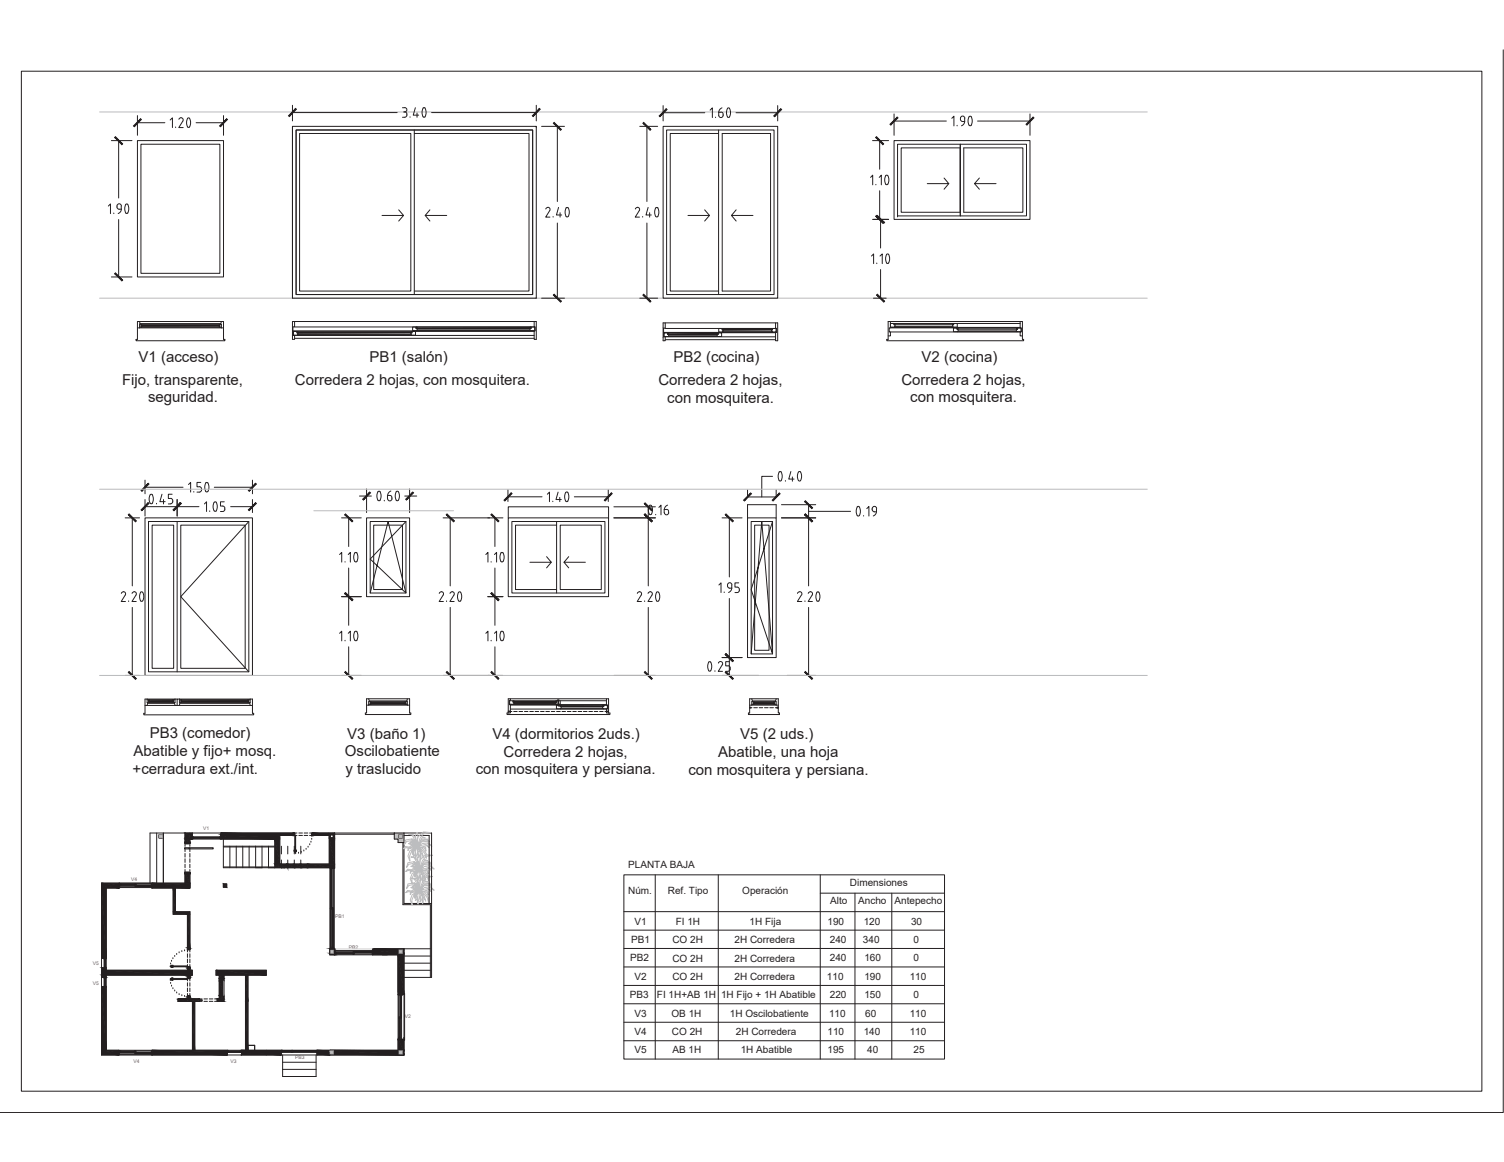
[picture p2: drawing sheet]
<svg xmlns="http://www.w3.org/2000/svg" width="279mm" height="216mm" viewBox="0 0 279 216" stroke-linecap="round" stroke-linejoin="round" font-family="sans-serif">
<defs><g id="words">
<g font-size="2.8" fill="#231f20">
<text x="22.7" y="71.4">Fijo, transparente,</text>
<text x="25.7" y="67.2">V1 (acceso)</text>
<text x="54.8" y="71.4">Corredera 2 hojas, con mosquitera.</text>
<text x="68.6" y="67.2">PB1 (salón)</text>
<text x="122.3" y="71.5">Corredera 2 hojas,</text>
<text x="125.1" y="67.2">PB2 (cocina)</text>
<text x="167.5" y="71.4">Corredera 2 hojas,</text>
<text x="171.2" y="67.2">V2 (cocina)</text>
<text x="27.5" y="74.8">seguridad.</text>
<text x="124" y="74.8">con mosquitera.</text>
<text x="169.1" y="74.8">con mosquitera.</text>
<text x="27.8" y="137.2">PB3 (comedor)</text>
<text x="64.5" y="137.2">V3 (baño 1)</text>
<text x="91.5" y="137.2">V4 (dormitorios 2uds.)</text>
<text x="137.5" y="137.2">V5 (2 uds.)</text>
<text x="24.6" y="143.7">+cerradura ext./int.</text>
<text x="24.8" y="140.4">Abatible y fijo+ mosq.</text>
<text x="64.1" y="140.5">Oscilobatiente</text>
<text x="64.2" y="143.9">y traslucido</text>
<text x="88.4" y="143.9">con mosquitera y persiana.</text>
<text x="93.5" y="140.6">Corredera 2 hojas,</text>
<text x="127.9" y="143.9">con mosquitera y persiana.</text>
<text x="133.4" y="140.6">Abatible, una hoja</text>
</g>
<g font-size="1.9" fill="#231f20">
<text x="116.7" y="161.2">PLANTA BAJA</text>
<text x="116.7" y="166.1">Núm.</text>
<text x="124.1" y="166.1">Ref. Tipo</text>
<text x="137.9" y="166.1">Operación</text>
<text x="157.9" y="164.7">Dimensiones</text>
<text x="117.9" y="171.8">V1</text>
<text x="125.5" y="171.8">FI 1H</text>
<text x="139.3" y="171.8">1H Fija</text>
<text x="153.7" y="171.8">190</text>
<text x="154.2" y="168">Alto</text>
<text x="159.4" y="168">Ancho</text>
<text x="160.5" y="171.8">120</text>
<text x="166.2" y="168">Antepecho</text>
<text x="169.2" y="171.8">30</text>
<text x="117.1" y="178.6">PB2</text>
<text x="117.2" y="175.2">PB1</text>
<text x="124.9" y="175.2">CO 2H</text>
<text x="124.9" y="178.6">CO 2H</text>
<text x="136.4" y="175.2">2H Corredera</text>
<text x="136.4" y="178.6">2H Corredera</text>
<text x="154.2" y="175.2">240</text>
<text x="154.2" y="178.6">240</text>
<text x="160.3" y="175.2">340</text>
<text x="160.6" y="178.6">160</text>
<text x="169.7" y="175.2">0</text>
<text x="169.7" y="178.6">0</text>
<text x="117" y="185.5">PB3</text>
<text x="117.9" y="182.1">V2</text>
<text x="122" y="185.5">FI 1H+AB 1H</text>
<text x="124.9" y="182.1">CO 2H</text>
<text x="133.9" y="185.5">1H Fijo + 1H Abatible</text>
<text x="136.5" y="182.1">2H Corredera</text>
<text x="153.6" y="182.1">110</text>
<text x="154.2" y="185.5">220</text>
<text x="160.6" y="185.5">150</text>
<text x="160.6" y="182.1">190</text>
<text x="169" y="182.1">110</text>
<text x="169.7" y="185.5">0</text>
<text x="117.9" y="188.9">V3</text>
<text x="124.7" y="188.9">OB 1H</text>
<text x="135.6" y="188.9">1H Oscilobatiente</text>
<text x="154" y="188.9">110</text>
<text x="160.7" y="188.9">60</text>
<text x="169" y="188.9">110</text>
<text x="117.9" y="192.3">V4</text>
<text x="117.9" y="195.7">V5</text>
<text x="124.8" y="192.3">CO 2H</text>
<text x="124.9" y="195.7">AB 1H</text>
<text x="136.7" y="192.3">2H Corredera</text>
<text x="137.6" y="195.7">1H Abatible</text>
<text x="153.7" y="195.7">195</text>
<text x="153.7" y="192.3">110</text>
<text x="160.5" y="192.3">140</text>
<text x="161.1" y="195.7">40</text>
<text x="169" y="192.3">110</text>
<text x="169.7" y="195.7">25</text>
</g>
<g font-size=".9" fill="#ee2123">
<text x="37.7" y="154.3">V1</text>
<text x="24.4" y="163.6">V4</text>
<text x="62.3" y="170.5">PB1</text>
<text x="17.3" y="179.3">V5</text>
<text x="64.8" y="176.3">PB2</text>
<text x="17.2" y="182.9">V5</text>
<text x="75.2" y="189.2">V2</text>
<text x="24.8" y="197.5">V4</text>
<text x="42.8" y="197.5">V3</text>
<text x="54.8" y="196.8">PB3</text>
</g>
</g></defs>
<path d="M18.9 179.8l.8 .5v-.5zM18.9 179.8l.8 .5h-.8z" fill="#231f20"/>
<path d="M18.9 179.8h.8v.5zM18.9 179.8l.8 .5h-.8z" fill="none" stroke="#231f20" stroke-width=".19"/>
<path d="M40.1 180.3l9.4 .9v-.9zM40.1 180.3l9.4 .9h-9.4z" fill="#231f20"/>
<path d="M40.1 180.3l9.4 .9h-9.4zM40.1 180.3h9.4v.9z" fill="none" stroke="#231f20" stroke-width=".19"/>
<path d="M18.9 180.3l16.8 .9v-.9zM18.9 180.3l16.8 .9h-16.8z" fill="#231f20"/>
<path d="M18.9 180.3h16.8v.9zM18.9 180.3l16.8 .9h-16.8z" fill="none" stroke="#231f20" stroke-width=".19"/>
<path d="M18.9 181.2l.8 .4v-.4zM18.9 181.2l.8 .4h-.8z" fill="#231f20"/>
<path d="M18.9 181.2h.8v.4zM18.9 181.2l.8 .4h-.8zM49.5 180.3v.9" fill="none" stroke="#231f20" stroke-width=".19"/>
<path d="M18.9 165l.8 13.1v-13.1zM18.9 165l.8 13.1h-.8z" fill="#231f20"/>
<path d="M18.9 165h.8v13.1zM18.9 165l.8 13.1h-.8z" fill="none" stroke="#231f20" stroke-width=".19"/>
<path d="M34.8 185.2l.5 .2v-.2zM34.8 185.2l.5 .2h-.5z" fill="#231f20"/>
<path d="M34.8 185.2l.5 .2h-.5zM34.8 185.2h.5v.2z" fill="none" stroke="#231f20" stroke-width=".19"/>
<path d="M34.8 185.4l.5 .2v-.2zM34.8 185.4l.5 .2h-.5z" fill="#231f20"/>
<path d="M34.8 185.4l.5 .2h-.5zM34.8 185.4h.5v.2z" fill="none" stroke="#231f20" stroke-width=".19"/>
<path d="M33.1 185.6l3.9 .1zM33.1 185.6l3.9 .1z" fill="#231f20"/>
<path d="M33.1 185.6l3.9 .1z" fill="none" stroke="#231f20" stroke-width=".19"/>
<path d="M33.1 185.7l.7 .3v-.3zM33.1 185.7l.7 .3h-.7z" fill="#231f20"/>
<path d="M33.1 185.7l.7 .3h-.7zM33.1 185.7h.7v.3z" fill="none" stroke="#231f20" stroke-width=".19"/>
<path d="M33.1 186l3.9 .1zM33.1 186l3.9 .1z" fill="#231f20"/>
<path d="M33.1 186l3.9 .1z" fill="none" stroke="#231f20" stroke-width=".19"/>
<path d="M18.9 183.4l.8 11.7v-11.7zM18.9 183.4l.8 11.7h-.8z" fill="#231f20"/>
<path d="M18.9 183.4h.8v11.7zM18.9 183.4l.8 11.7h-.8z" fill="none" stroke="#231f20" stroke-width=".19"/>
<path d="M35.8 186.1l.4 9v-9zM35.8 186.1l.4 9h-.4z" fill="#231f20"/>
<path d="M19.7 165v13.1M19.7 179.8v.5M35.8 186.1h.4v9zM35.8 186.1l.4 9h-.4z" fill="none" stroke="#231f20" stroke-width=".19"/>
<path d="M28.3 164.1l7 .4v-.4zM28.3 164.1l7 .4h-7z" fill="#231f20"/>
<path d="M28.3 164.1l7 .4h-7zM28.3 164.1h7v.4z" fill="none" stroke="#231f20" stroke-width=".19"/>
<path d="M18.9 164.1l3.2 .4v-.4zM18.9 164.1l3.2 .4h-3.2z" fill="#231f20"/>
<path d="M18.9 164.1h3.2v.4zM18.9 164.1l3.2 .4h-3.2z" fill="none" stroke="#231f20" stroke-width=".19"/>
<path d="M28.3 164.5l7 .3v-.3zM28.3 164.5l7 .3h-7z" fill="#231f20"/>
<path d="M28.3 164.5l7 .3h-7zM28.3 164.5h7v.3z" fill="none" stroke="#231f20" stroke-width=".19"/>
<path d="M28.3 164.8l7 .2v-.2zM28.3 164.8l7 .2h-7z" fill="#231f20"/>
<path d="M28.3 164.8l7 .2h-7zM28.3 164.8h7v.2z" fill="none" stroke="#231f20" stroke-width=".19"/>
<path d="M18.9 164.5l3.2 .5v-.5zM18.9 164.5l3.2 .5h-3.2z" fill="#231f20"/>
<path d="M18.9 164.5h3.2v.5zM18.9 164.5l3.2 .5h-3.2zM18.9 164.1v14M18.9 179.8v1.8M18.9 183.4v12.6" fill="none" stroke="#231f20" stroke-width=".19"/>
<path d="M44.9 195.1l7.3 .3v-.3zM44.9 195.1l7.3 .3h-7.3z" fill="#231f20"/>
<path d="M44.9 195.1h7.3v.3zM44.9 195.1l7.3 .3h-7.3z" fill="none" stroke="#231f20" stroke-width=".19"/>
<path d="M44.9 195.4l7.3 .2v-.2zM44.9 195.4l7.3 .2h-7.3z" fill="#231f20"/>
<path d="M44.9 195.4h7.3v.2zM44.9 195.4l7.3 .2h-7.3z" fill="none" stroke="#231f20" stroke-width=".19"/>
<path d="M44.9 195.6l7.3 .4v-.4zM44.9 195.6l7.3 .4h-7.3z" fill="#231f20"/>
<path d="M44.9 195.6h7.3v.4zM44.9 195.6l7.3 .4h-7.3zM49.5 195.1h3" fill="none" stroke="#231f20" stroke-width=".19"/>
<path d="M58.1 154.8l4.1 .3v-.3zM58.1 154.8l4.1 .3h-4.1z" fill="#231f20"/>
<path d="M58.1 154.8h4.1v.3zM58.1 154.8l4.1 .3h-4.1z" fill="none" stroke="#231f20" stroke-width=".19"/>
<path d="M41 154.8l13.6 .3v-.3zM41 154.8l13.6 .3h-13.6z" fill="#231f20"/>
<path d="M41 154.8h13.6v.3zM41 154.8l13.6 .3h-13.6z" fill="none" stroke="#231f20" stroke-width=".19"/>
<path d="M58.1 155.1l3.2 .1v-.1zM58.1 155.1l3.2 .1h-3.2z" fill="#231f20"/>
<path d="M58.1 155.1h3.2v.1zM58.1 155.1l3.2 .1h-3.2z" fill="none" stroke="#231f20" stroke-width=".19"/>
<path d="M42.1 155.1l12.5 .1v-.1zM42.1 155.1l12.5 .1h-12.5z" fill="#231f20"/>
<path d="M42.1 155.1h12.5v.1zM42.1 155.1l12.5 .1h-12.5z" fill="none" stroke="#231f20" stroke-width=".19"/>
<path d="M41.5 155.1l.6 .1v-.1zM41.5 155.1l.6 .1h-.6z" fill="#231f20"/>
<path d="M41.5 155.1h.6v.1zM41.5 155.1l.6 .1h-.6z" fill="none" stroke="#231f20" stroke-width=".19"/>
<path d="M41 155.1l.5 .1v-.1zM41 155.1l.5 .1h-.5z" fill="#231f20"/>
<path d="M41 155.1l.5 .1h-.5zM41 155.1h.5v.1z" fill="none" stroke="#231f20" stroke-width=".19"/>
<path d="M41.5 155.2l.6 .5v-.5zM41.5 155.2l.6 .5h-.6z" fill="#231f20"/>
<path d="M41.5 155.2h.6v.5zM41.5 155.2l.6 .5h-.6z" fill="none" stroke="#231f20" stroke-width=".19"/>
<path d="M41 155.2l.5 .5v-.5zM41 155.2l.5 .5h-.5z" fill="#231f20"/>
<path d="M41 155.2l.5 .5h-.5zM41 155.2h.5v.5z" fill="none" stroke="#231f20" stroke-width=".19"/>
<path d="M34.4 154.8l1.3 .9v-.9zM34.4 154.8l1.3 .9h-1.3z" fill="#231f20"/>
<path d="M34.4 154.8l1.3 .9h-1.3zM34.4 154.8h1.3v.9z" fill="none" stroke="#231f20" stroke-width=".19"/>
<path d="M61.9 155.1l.3 .6v-.6zM61.9 155.1l.3 .6h-.3z" fill="#231f20"/>
<path d="M61.9 155.1l.3 .6h-.3zM61.9 155.1h.3v.6z" fill="none" stroke="#231f20" stroke-width=".19"/>
<path d="M61.2 155.2l.1 .5v-.5zM61.2 155.2l.1 .5h-.1z" fill="#231f20"/>
<path d="M61.2 155.2l.1 .5h-.1zM61.2 155.2h.1v.5z" fill="none" stroke="#231f20" stroke-width=".19"/>
<path d="M42.1 155.2l9.9 .5v-.5zM42.1 155.2l9.9 .5h-9.9z" fill="#231f20"/>
<path d="M42.1 155.2l9.9 .5h-9.9zM42.1 155.2h9.9v.5z" fill="none" stroke="#231f20" stroke-width=".19"/>
<path d="M41.5 155.7h.6zM41.5 155.7h.6z" fill="#231f20"/>
<path d="M41.5 155.7h.6z" fill="none" stroke="#231f20" stroke-width=".19"/>
<path d="M41 155.7h.5zM41 155.7h.5z" fill="#231f20"/>
<path d="M41 155.7h.5z" fill="none" stroke="#231f20" stroke-width=".19"/>
<path d="M41 155.7l11 .2v-.2zM41 155.7l11 .2h-11z" fill="#231f20"/>
<path d="M41 155.7l11 .2h-11zM41 155.7h11v.2z" fill="none" stroke="#231f20" stroke-width=".19"/>
<path d="M34.4 155.7l1.3 .2v-.2zM34.4 155.7l1.3 .2h-1.3z" fill="#231f20"/>
<path d="M34.4 155.7l1.3 .2h-1.3zM34.4 155.7h1.3v.2z" fill="none" stroke="#231f20" stroke-width=".19"/>
<path d="M34.4 155.9l.9 .6v-.6zM34.4 155.9l.9 .6h-.9z" fill="#231f20"/>
<path d="M34.4 155.9l.9 .6h-.9zM34.4 155.9h.9v.6z" fill="none" stroke="#231f20" stroke-width=".19"/>
<path d="M61.2 155.7l1 4.8v-4.8zM61.2 155.7l1 4.8h-1z" fill="#231f20"/>
<path d="M61.2 155.7h1v4.8zM61.2 155.7l1 4.8h-1z" fill="none" stroke="#231f20" stroke-width=".19"/>
<path d="M51.1 155.9l.9 4.6v-4.6zM51.1 155.9l.9 4.6h-.9z" fill="#231f20"/>
<path d="M51.1 155.9l.9 4.6h-.9zM51.1 155.9h.9v4.6z" fill="none" stroke="#231f20" stroke-width=".19"/>
<path d="M57.1 160.5l5.1 .7v-.7zM57.1 160.5l5.1 .7h-5.1z" fill="#231f20"/>
<path d="M57.1 160.5h5.1v.7zM57.1 160.5l5.1 .7h-5.1z" fill="none" stroke="#231f20" stroke-width=".19"/>
<path d="M55.9 160.5l1.2 .7v-.7zM55.9 160.5l1.2 .7h-1.2z" fill="#231f20"/>
<path d="M55.9 160.5l1.2 .7h-1.2zM55.9 160.5h1.2v.7z" fill="none" stroke="#231f20" stroke-width=".19"/>
<path d="M54.7 160.5l1.2 .7v-.7zM54.7 160.5l1.2 .7h-1.2z" fill="#231f20"/>
<path d="M54.7 160.5h1.2v.7zM54.7 160.5l1.2 .7h-1.2z" fill="none" stroke="#231f20" stroke-width=".19"/>
<path d="M53.3 160.5l.2 .7v-.7zM53.3 160.5l.2 .7h-.7z" fill="#231f20"/>
<path d="M53.3 160.5h.2v.7zM53.3 160.5l.2 .7h-.7z" fill="none" stroke="#231f20" stroke-width=".19"/>
<path d="M52.3 160.5l.5 .7 .5-.7zM52.3 160.5l.5 .7h-.5z" fill="#231f20"/>
<path d="M52.3 160.5h1l-.5 .7zM52.3 160.5l.5 .7h-.5z" fill="none" stroke="#231f20" stroke-width=".19"/>
<path d="M53.5 160.5l1.2 .7v-.7zM53.5 160.5l1.2 .7h-1.2z" fill="#231f20"/>
<path d="M53.5 160.5l1.2 .7h-1.2zM53.5 160.5h1.2v.7z" fill="none" stroke="#231f20" stroke-width=".19"/>
<path d="M51.1 160.5l1.2 .7v-.7zM51.1 160.5l1.2 .7h-1.2z" fill="#231f20"/>
<path d="M51.1 160.5h1.2v.7zM51.1 160.5l1.2 .7h-1.2z" fill="none" stroke="#231f20" stroke-width=".19"/>
<path d="M34.4 162.3l.9 1.8v-1.8zM34.4 162.3l.9 1.8h-.9z" fill="#231f20"/>
<path d="M34.4 162.3l.9 1.8h-.9zM34.4 162.3h.9v1.8z" fill="none" stroke="#231f20" stroke-width=".19"/>
<path d="M61.3 176.3h.9zM61.3 176.3h1.1z" fill="#231f20"/>
<path d="M61.3 176.3h.9zM61.3 176.3h1.1z" fill="none" stroke="#231f20" stroke-width=".19"/>
<path d="M69.3 176.3l5.8 .2v-.2zM69.3 176.3l5.8 .2h-5.8z" fill="#231f20"/>
<path d="M69.3 176.3l5.8 .2h-5.8zM69.3 176.3h5.8v.2z" fill="none" stroke="#231f20" stroke-width=".19"/>
<path d="M61.3 176.3l.9 .2v-.2zM61.3 176.3l.9 .2h-.9z" fill="#231f20"/>
<path d="M61.3 176.3l.9 .2h-.9zM61.3 176.3h.9v.2z" fill="none" stroke="#231f20" stroke-width=".19"/>
<path d="M74.7 176.5l.4 .6v-.6zM74.7 176.5l.4 .6h-.4z" fill="#231f20"/>
<path d="M74.7 176.5l.4 .6h-.4zM74.7 176.5h.4v.6z" fill="none" stroke="#231f20" stroke-width=".19"/>
<path d="M69.3 176.5l4.8 .6v-.6zM69.3 176.5l4.8 .6h-4.8z" fill="#231f20"/>
<path d="M69.3 176.5l4.8 .6h-4.8zM69.3 176.5h4.8v.6z" fill="none" stroke="#231f20" stroke-width=".19"/>
<path d="M61.9 176.5l.3 .6v-.6zM61.9 176.5l.3 .6h-.3z" fill="#231f20"/>
<path d="M61.9 176.5l.3 .6h-.3zM61.9 176.5h.3v.6z" fill="none" stroke="#231f20" stroke-width=".19"/>
<path d="M61.3 176.5v.6zM61.3 176.5v.6z" fill="#231f20"/>
<path d="M61.3 176.5v.6z" fill="none" stroke="#231f20" stroke-width=".19"/>
<path d="M69.3 177.1l5.8 .3v-.3zM69.3 177.1l5.8 .3h-5.8z" fill="#231f20"/>
<path d="M69.3 177.1l5.8 .3h-5.8zM69.3 177.1h5.8v.3z" fill="none" stroke="#231f20" stroke-width=".19"/>
<path d="M61.3 177.1l.9 .3v-.3zM61.3 177.1l.9 .3h-.9z" fill="#231f20"/>
<path d="M61.3 177.1l.9 .3h-.9zM61.3 177.1h.9v.3z" fill="none" stroke="#231f20" stroke-width=".19"/>
<path d="M74 177.4l1.1 7.4v-7.4zM74 177.4l1.1 7.4h-1.1z" fill="#231f20"/>
<path d="M74 177.4h1.1v7.4zM74 177.4l1.1 7.4h-1.1z" fill="none" stroke="#231f20" stroke-width=".19"/>
<path d="M75.1 192.8v.4z" fill="#231f20"/>
<path d="M75.1 192.8v.4z" fill="none" stroke="#231f20" stroke-width=".19"/>
<path d="M74 193.2l1.1 1.9v-1.9zM74 193.2l1.1 1.9h-1.1z" fill="#231f20"/>
<path d="M74 193.2h1.1v1.9zM74 193.2l1.1 1.9h-1.1z" fill="none" stroke="#231f20" stroke-width=".19"/>
<path d="M61.3 195.1l13.8 .1zM61.3 195.1l13.8 .1z" fill="#231f20"/>
<path d="M61.3 195.1l13.8 .1z" fill="none" stroke="#231f20" stroke-width=".19"/>
<path d="M58.9 195.1l2.4 .1zM58.9 195.1l2.4 .1z" fill="#231f20"/>
<path d="M58.9 195.1l2.4 .1z" fill="none" stroke="#231f20" stroke-width=".19"/>
<path d="M58.9 195.2l2.4 .1zM58.9 195.2l2.4 .1z" fill="#231f20"/>
<path d="M58.9 195.2l2.4 .1z" fill="none" stroke="#231f20" stroke-width=".19"/>
<path d="M58.9 195.3l2.4 .3v-.3zM58.9 195.3l2.4 .3h-2.4z" fill="#231f20"/>
<path d="M58.9 195.3l2.4 .3h-2.4zM58.9 195.3h2.4v.3z" fill="none" stroke="#231f20" stroke-width=".19"/>
<path d="M74.7 195.2l.4 .6v-.6zM74.7 195.2l.4 .6h-.4z" fill="#231f20"/>
<path d="M74.7 195.2l.4 .6h-.4zM74.7 195.2h.4v.6z" fill="none" stroke="#231f20" stroke-width=".19"/>
<path d="M61.9 195.2l12.2 .6v-.6zM61.9 195.2l12.2 .6h-12.2z" fill="#231f20"/>
<path d="M61.9 195.2l12.2 .6h-12.2zM61.9 195.2h12.2v.6z" fill="none" stroke="#231f20" stroke-width=".19"/>
<path d="M58.9 195.6l2.4 .2v-.2zM58.9 195.6l2.4 .2h-2.4z" fill="#231f20"/>
<path d="M58.9 195.6l2.4 .2h-2.4zM58.9 195.6h2.4v.2z" fill="none" stroke="#231f20" stroke-width=".19"/>
<path d="M61.3 195.8l13.8 .1zM61.3 195.8l13.8 .1z" fill="#231f20"/>
<path d="M61.3 195.8l13.8 .1z" fill="none" stroke="#231f20" stroke-width=".19"/>
<path d="M61.3 195.9l13.8 .1v-.1zM61.3 195.9l13.8 .1h-13.8z" fill="#231f20"/>
<path d="M61.3 195.9l13.8 .1h-13.8zM61.3 195.9h13.8v.1z" fill="none" stroke="#231f20" stroke-width=".19"/>
<path d="M58.9 195.8l2.4 .2v-.2zM58.9 195.8l2.4 .2h-2.4z" fill="#231f20"/>
<path d="M18.9 196h3.1M28.3 196h13.9M40.1 180.3h9.4M58.9 195.8l2.4 .2h-2.4zM58.9 195.1h15.1M58.9 195.8h2.4v.2z" fill="none" stroke="#231f20" stroke-width=".19"/>
<path d="M34.8 181.2l.5 .2v-.2zM34.8 181.2l.5 .2h-.5z" fill="#231f20"/>
<path d="M34.8 181.2l.5 .2h-.5zM34.8 181.2h.5v.2z" fill="none" stroke="#231f20" stroke-width=".19"/>
<path d="M34.8 181.4l.5 .2v-.2zM34.8 181.4l.5 .2h-.5z" fill="#231f20"/>
<path d="M19.7 181.2h16M34.8 181.4l.5 .2h-.5zM34.8 181.4h.5v.2z" fill="none" stroke="#231f20" stroke-width=".19"/>
<path d="M18.9 195.1l3.1 .5v-.5zM18.9 195.1l3.1 .5h-3.1z" fill="#231f20"/>
<path d="M18.9 195.1h3.1v.5zM18.9 195.1l3.1 .5h-3.1z" fill="none" stroke="#231f20" stroke-width=".19"/>
<path d="M18.9 195.6l3.1 .4v-.4zM18.9 195.6l3.1 .4h-3.1z" fill="#231f20"/>
<path d="M18.9 195.6h3.1v.4zM18.9 195.6l3.1 .4h-3.1zM19.7 195.1h2.3" fill="none" stroke="#231f20" stroke-width=".19"/>
<path d="M28.3 195.1l13.9 .5v-.5zM28.3 195.1l13.9 .5h-13.9z" fill="#231f20"/>
<path d="M28.3 195.1h13.9v.5zM28.3 195.1l13.9 .5h-13.9z" fill="none" stroke="#231f20" stroke-width=".19"/>
<path d="M28.3 195.6l13.9 .4v-.4zM28.3 195.6l13.9 .4h-13.9z" fill="#231f20"/>
<path d="M28.3 195.1h13.9M28.3 195.6h13.9v.4zM28.3 195.6l13.9 .4h-13.9zM34.8 185.2v.4M36.2 186.1v9" fill="none" stroke="#231f20" stroke-width=".19"/>
<path d="M45.6 181.2l.5 4.9v-4.9zM45.6 181.2l.5 4.9h-.5z" fill="#231f20"/>
<path d="M45.6 181.2l.5 4.9h-.5zM45.6 181.2h.5v4.9z" fill="none" stroke="#231f20" stroke-width=".19"/>
<path d="M45.6 186.1l.5 9v-9zM45.6 186.1l.5 9h-.5z" fill="#231f20"/>
<path d="M33.1 185.6v.5M34.8 185.2h.5v.4M34.8 181.6h.5M35.8 186.1v9M45.6 186.1l.5 9h-.5zM45.6 181.2v13.9M45.6 186.1h.5v9zM46.1 181.2v13.9" fill="none" stroke="#231f20" stroke-width=".19"/>
<path d="M40.7 181.2l.9 .6v-.6zM40.7 181.2l.9 .6h-.9z" fill="#231f20"/>
<path d="M40.7 181.2h.9v.6zM40.7 181.2l.9 .6h-.9z" fill="none" stroke="#231f20" stroke-width=".19"/>
<path d="M41.2 181.8l.4 .5v-.5zM41.2 181.8l.4 .5h-.4z" fill="#231f20"/>
<path d="M41.2 181.8l.4 .5h-.4zM41.2 181.8h.4v.5z" fill="none" stroke="#231f20" stroke-width=".19"/>
<path d="M40.7 181.8l.5 .5v-.5zM40.7 181.8l.5 .5h-.5z" fill="#231f20"/>
<path d="M40.7 181.8h.5v.5zM40.7 181.8l.5 .5h-.5z" fill="none" stroke="#231f20" stroke-width=".19"/>
<path d="M40.7 182.3l.9 2.7v-2.7zM40.7 182.3l.9 2.7h-.9z" fill="#231f20"/>
<path d="M40.7 182.3h.9v2.7zM40.7 182.3l.9 2.7h-.9z" fill="none" stroke="#231f20" stroke-width=".19"/>
<path d="M41.2 185h.4zM41.2 185h.4z" fill="#231f20"/>
<path d="M41.2 185h.4z" fill="none" stroke="#231f20" stroke-width=".19"/>
<path d="M40.7 185h.5zM40.7 185h.5z" fill="#231f20"/>
<path d="M40.7 185h.5z" fill="none" stroke="#231f20" stroke-width=".19"/>
<path d="M40.7 185l.9 .6v-.6zM40.7 185l.9 .6h-.9z" fill="#231f20"/>
<path d="M40.7 185h.9v.6zM40.7 185l.9 .6h-.9z" fill="none" stroke="#231f20" stroke-width=".19"/>
<path d="M40.4 185.6l1.2 .5v-.5zM40.4 185.6l1.2 .5h-1.2z" fill="#231f20"/>
<path d="M33.1 185.6h1.7M34.8 181.2v.4M35.3 185.6h1.7M35.3 181.2v.4M35.7 180.3v.9M36.2 186.1h.8M40.1 180.3v.9h9.4M40.4 185.6h1.2v.5zM40.4 185.6l1.2 .5h-1.2zM40.4 185.6h.2M40.4 186.1h1.2" fill="none" stroke="#231f20" stroke-width=".19"/>
<path d="M34.8 179.8l.5 .2v-.2zM34.8 179.8l.5 .2h-.5z" fill="#231f20"/>
<path d="M34.8 179.8l.5 .2h-.5zM34.8 179.8h.5v.2z" fill="none" stroke="#231f20" stroke-width=".19"/>
<path d="M34.8 180l.5 .3v-.3zM34.8 180l.5 .3h-.5z" fill="#231f20"/>
<path d="M18.9 164.1h3.2v.9h-2.4M28.3 164.1v.9M32.6 165h2.7M19.7 180.3h16M19.7 181.2v.4M19.7 183.4v11.7M34.8 180l.5 .3h-.5zM34.8 180h.5v.3z" fill="none" stroke="#231f20" stroke-width=".19"/>
<path d="M32.2 165l.4 4.4v-4.4zM32.2 165l.4 4.4h-.4z" fill="#231f20"/>
<path d="M32.2 165h.4v4.4zM32.2 165l.4 4.4h-.4z" fill="none" stroke="#231f20" stroke-width=".19"/>
<path d="M32.2 169.4l3.1 .5v-.5zM32.2 169.4l3.1 .5h-3.1z" fill="#231f20"/>
<path d="M32.2 169.4h3.1v.5zM32.2 169.4l3.1 .5h-3.1z" fill="none" stroke="#231f20" stroke-width=".19"/>
<path d="M34.8 169.9l.5 6.2v-6.2zM34.8 169.9l.5 6.2h-.5z" fill="#231f20"/>
<path d="M34.8 169.9l.5 6.2h-.5zM34.8 169.9h.5v6.2z" fill="none" stroke="#231f20" stroke-width=".19"/>
<path d="M34.8 176.1l.5 .1v-.1zM34.8 176.1l.5 .1h-.5z" fill="#231f20"/>
<g fill="none" stroke="#231f20" stroke-width=".19">
<path d="M27.9 154.8v9.3M29.1 154.8v9.3M30.3 154.8v9.3M34.4 155.7v.8h.9v-.6M34.4 154.8h.9M41 154.8h14.2M41 155.9h10.1v5.3M41.5 155.1h.6v.6h-.6zM41.5 155.9v5.3h20.7M42.7 157.2v4M43.9 157.2v4M45.1 157.2v4"/>
<path d="M46.3 157.2v4M47.5 157.2v4M48.7 157.2v4M49.9 157.2v4M54.4 155.2l.3 .1zM54.4 154.7l.3 .1zM54.6 154.8h.1v.4h-.1zM54.6 155.2h.6M54.6 157.9l.2 .3h-.2zM54.7 154.8h.1v.4zM54.8 155.2h.1v3.2h-.1zM54.9 158.4h.1"/>
<path d="M55 157.9v.3h-.1zM55.5 158.4h.1M55.5 154.8h.7M55.5 155.2h.7M56 158.2h.1M56.4 157.9h.1M56.5 155.2h.7M56.5 154.8h.7M56.9 157.6h.1M57.2 157.2h.1M57.5 155.2h.6M57.5 154.8h17.6v13.1h5.1"/>
<path d="M57.5 156.8h.1M57.8 156.3h.1M57.9 154.8h.1v.4zM57.9 155.8h.1M57.9 155.2h.1M58 155.2l.3 .1zM58 154.7l.3 .1zM58 154.8h.1v.4h-.1zM61.3 155.1h.6v.6h-.6zM62.2 155h11M62.2 154.8h.1M73.2 154.8v1.1"/>
<path d="M73.2 154.8h.1M74 156.5h1.1M74.1 155.1h.6v.6h-.6zM22.1 164.1h12.3v-1.8h.9v2.7M28.3 165h4.3v4.4h2.7v7.5M31.6 179.5h3.2v.1h-3.2zM31.6 179.5h.1M31.7 178.9h.1M31.8 179.4h.4l-.4 .1zM31.8 179.6l.4 .1h-.4zM31.9 178.4h.1M32.1 177.9h.1"/>
<path d="M32.2 165v4.9h2.6v7M32.5 177.5h.1M32.8 177.2h.1M33.3 176.8h.1M33.8 176.6h.1M34.3 176.5h.1M34.8 176.1v.3zM34.8 179.7v.3zM34.8 176.1l.5 .1h-.5zM34.8 179.8h.5M34.8 176.2h.5M34.8 176.1h.5v.1z"/>
<path d="M34.8 176.3h.5v.1h-.5zM34.8 179.7h.5v.1h-.5zM34.8 176.4h.5v.1zM34.8 179.6h.5v.1zM34.8 176.5h.1M34.8 177.2v.7M34.8 178.2v.7M34.8 179.2v1.1M35.3 176.1v.3zM35.3 179.7v.3zM35.3 177.2v.7M35.3 178.2v.7"/>
<path d="M35.3 179.2v1.1M52 160.5h9.2M69.3 176.3h10.6M71 177.4h3v7M74.9 168.1h5M75.1 176.3v8.1M75.1 177.6h4.8M75.1 179h4.8M22 195.1v.9h6.3v-.9M31.6 181.8h3.2v.2h-3.2zM31.6 182h.1M31.7 182.5h.1"/>
<path d="M31.8 182l.4 .1h-.4zM31.8 181.7h.4zM31.9 183h.1M32.1 183.5h.1M32.5 183.9h.1M32.8 184.3h.1M33.1 186.1h2.7M33.3 184.6h.1M33.8 184.8h.1M34.3 185h.1M34.8 185v.4zM34.8 181.4v.4z"/>
<path d="M34.8 185h.5v.2h-.5zM34.8 181.6h.5v.2h-.5zM34.8 185h.5zM34.8 181.8h.5v.1zM34.8 185h.1M34.8 181.6v.7M34.8 182.6v.6M34.8 183.6v.6M34.8 184.6v.6M35.3 185v.4zM35.3 181.4v.4zM35.3 181.6v.7"/>
<path d="M35.3 182.6v.6M35.3 183.6v.6M35.3 184.6v.6M44.7 195.1h4.8M44.9 195.1v.9M52.2 195.1v.9M58.9 195.1v.9M74 193.2v1.9M74 184.8h1.1M75.1 193.2v2.8h-32.9v-.9M75.1 180.3h4.8"/>
</g>
<g fill="none" stroke="#babbbe" stroke-width=".19">
<path d="M73.3 154.8h-.1M73.5 154.8l-.3 .2M73.7 154.8l-.5 .4M73.9 154.8l-.7 .6M74.1 154.8l-.9 .8M74.1 155.3l-.5 .6M74.1 155.1l-.7 .8M74.1 155.5l-.3 .4M74.1 155.7l-.1 .2M74.3 154.8l-1.1 1M74.3 155.7l-.3 .4M74.5 154.8l-.3 .3"/>
<path d="M74.5 155.7l-.5 .6M74.7 154.8l-.3 .3M74.9 154.8l-.3 .3M75.1 156.2l-.4 .3M75.1 156l-.6 .5M75.1 154.8l-.4 .3M75.1 155l-.4 .3M75.1 155.2l-.4 .3M75.1 156.4l-.2 .1M75.1 155.4l-1.1 1.1M75.1 155.8l-.8 .7M75.1 155.6l-1 .9"/>
</g>
<path d="M41.5 164.2l.6 .7v-.7zM41.5 164.2l.6 .7h-.6z" fill="#231f20"/>
<g fill="none" stroke="#231f20" stroke-width=".19">
<path d="M25.9 59.7h15.2M25.9 60.9h15.2M26 60.1h15M26.3 60.3h14.8M26.3 60.8h14.8M27.9 154.8h6.5v.9M29.6 155.1h.6v.6h-.6zM30.3 154.8v9.3M34.3 157.5h5.3v.2h-5.3zM34.3 156.4l.1 .3zM34.4 157.3v-.8h.9v.8M34.4 157.6v.6"/>
<path d="M34.4 158.6v.7M34.4 159.6v.6M34.4 156.5h.9v.2h-.9zM34.4 156.7h.9l-.9 .1zM35 157.6h.3M35.2 157.5v.2M35.3 157.6v.6M35.3 158.6v.7M35.3 159.6v.6M35.3 154.8h5.7v1.1l-.1-.1M35.3 155.9h.4M35.3 156.4v.3z"/>
<path d="M35.7 154.8v1.1M35.7 155.5h5.3M35.8 155.9h5.1M35.8 155.5v.2h5.1v-.2M35.8 155.5h5.1M35.9 155.8h5M35.9 155.7l-.2 .2M35.9 155.5h4.9M36 155.5v.2M40.8 155.5v.2M40.9 155.7v.1M41.5 155.1h.6v.6h-.6z"/>
<path d="M41.5 157.2h9.6M41.5 157.4h9.6M52.3 157.2v1.5M52.3 159.8v1.4M53.5 157.2v1.5M53.5 159.8v1.4M54.6 154.8v.4h-2.6v5.3M54.7 157.2v1.5M54.7 159.8v1.4M55.9 157.2v1.5M55.9 159.8v1.4M58.1 154.8v.4h3.1v5.3"/>
<path d="M61.3 155.1h.6v.6h-.6zM62.2 154.8v6.6h-.9v-.2M73.2 155.9h.8v.6M74.1 155.1h.6v.6h-.6zM74.9 156.5v11.6M75.1 155.2h4.6v12.7M75.1 154.8h5.1v26.8h-5.1M19.3 178.1v1.7M19.3 178.2h.3v1.5h-.3M19.4 178.2v1.5M19.4 178.3l.1 1.3M19.4 179.6h.2"/>
<path d="M19.4 178.3h.2M19.6 179.7h.1M19.6 178.2h.1v-.1h-.8v1.7h.8l-.1-.1M19.6 178.2v1.5M19.7 178.2v1.5M22.1 164.1h.1v.9h-.1M22.2 164.2h.2l.1 .2h-.3zM22.2 164.1h5.9M22.2 164.5h5.9M22.2 164.9h5.9M22.2 164.7h5.9M22.4 164.3h.1"/>
<path d="M22.4 164.3h2.7M22.4 164.2h2.7M22.4 164.4h2.7M25 164.3l.3-.1v.2zM25.1 164.3h.1M25.1 164.5h.2l.1 .2h-.3zM25.1 164.2l.1 .3zM25.3 164.5l.1 .1zM25.3 164.6h2.7M25.3 164.2h2.8M25.4 164.7h2.5M28 164.6h.1"/>
<path d="M28 164.5h.2v.2h-.3zM28.3 164.1h-.2v.9h.2M34.3 162.1l.1 .3zM34.4 160.6v.6M34.4 162l.9 .1v.2h-.9v-.2h.9h-.9zM35.3 164.1v.9M35.3 162.1v.3zM35.3 160.6v.6M35.3 161.6v.7h-.9v-.7M41.5 164.2h.6v.7zM41.5 164.2l.6 .7h-.6zM41.5 164.2h.6v.7h-.6z"/>
<path d="M41.5 161.1h9.6M47.5 161.2h1.2M49.8 161.2h1.3M61.3 176.3h.9v1.1h-.9zM61.3 176.3v-.1h.9v.1M61.3 161.4v14.8M61.3 176.5h.6v.6h-.6zM61.3 168.7l.4 .1zM61.4 161.3h.2v.3l-.2-.1zM61.4 168.7l.2-.1v.3h-.2zM61.4 161.5h.1M61.4 168.6h.1"/>
<path d="M61.4 161.5v7.2M61.4 168.9v7.3M61.5 161.5v7.2M61.6 161.6v7M61.7 161.4v14.8M61.7 176l.1-.1 .1 .3h-.2zM61.7 168.6h.2l-.1 .3h-.1zM61.7 175.9v.1zM61.7 168.9h.1M61.8 168.9v7.1M61.8 168.9v7M61.9 168.9v7.1"/>
<path d="M61.9 161.4v14.8M62.1 161.4v14.8M62.2 176.3h-.9h.9M62.2 176.5h.1v.9h-.1M62.2 176.3v.9M62.2 177.1h.3v.1l-.3 .1zM62.3 176.8h6.8M62.3 177.4h6.8M62.3 176.6h6.8M62.3 177h6.8M62.5 177.2h.1M62.5 177.2h3.1"/>
<path d="M62.5 177.3h3.1M62.5 177.1h3.1M65.6 177.2h.1M65.5 177.1h.3v.2h-.2zM65.6 176.8h.2v.2h-.2zM65.7 177l.1 .3h-.2zM65.8 176.9h.1M65.8 177.3h3.3M65.8 176.9h3.2M65.8 176.8h3.1M68.9 176.8h.3v.2h-.2zM69 176.9h.1"/>
<path d="M69.3 176.5h-.2v.9h.2M69.3 177.4h2.7M69.3 176.3v1.1M74 177.4v7.4M74.1 176.5h.6v.6h-.6zM79.9 168.1v13.5M19.3 181.6v1.8M19.3 181.7h.3v1.6h-.3M19.4 181.7v1.6M19.4 181.8v1.4M19.4 183.1h.2M19.4 181.9h.2"/>
<path d="M19.6 183.2h.1M19.6 181.8l.1-.1v-.1h-.8v1.8M19.6 183.2l.1 .2M19.6 181.8v1.4M19.7 183.4h-.8h.8M19.7 181.7v1.6M22 195.1h.2v.9h-.2M22.1 195.3h.3v.2h-.3zM22.2 195.1h5.9M22.2 195.5h5.9M22.2 196h5.9M22.2 195.8h5.9"/>
<path d="M22.4 195.3h.1M22.4 195.3h2.7M22.4 195.5h2.6M22.4 195.4h2.6M25 195.3h.3v.2h-.3zM25.1 195.3h.1M25 195.5h.3v.2l-.3 .1zM25.1 195.2l.1 .4zM25.3 195.6h2.7M25.3 195.5v.1zM25.3 195.3h2.8M25.3 195.8h2.7"/>
<path d="M25.3 195.7h2.6M28 195.6h.1M28 195.5h.2v.3h-.2zM28.3 195.1h-.2v.9h.2M29.6 180.4h.6v.6h-.6zM29.6 195.2h.6v.6h-.6zM34.7 185.7h-.6v.2h.6M35 185.7h.7M35 185.9h.7M36 185.7h.7M36 185.9h.7M36.8 185.6h.3z"/>
<path d="M36.8 186.1h.3zM37 185.6l.1 .1M37 185.6v.1h.6v.2h-.6v.2M37 185.7h-3.2v.3h3.2M37 185.6h.6M37 186.1h.6M37.1 185.9l-.1 .2M37.9 185.6h.6M37.9 186.1h.6M38.9 185.6h.7M38.9 186.1h.7M39.9 186.1h.5"/>
<path d="M40.3 185.6l.1 .5zM40.3 185.6h.3zM40.3 186.1h.3zM40.7 181.2v4.4h-.8M41.5 180.4h.6v.6h-.6zM41.5 195.2h.6v.6h-.6zM41.6 181.2v4.9M42.2 195.1h.2v.2M42.2 195.5h2.7M42.4 195.1h2.4M42.4 195.5h2.4M42.4 195.5v-.2h2.4v.2"/>
<path d="M42.5 195.5h2.2M42.5 195.3v.2M44.6 195.3v.2M44.7 195.3h.1M44.9 195.1l-.2 .2M45.6 181.2h.1M46.1 194.2h1.2v.9M47.3 194.2v.9M52.2 195.1h2M52.4 195.5h1.7M52.4 195.1v.3h1.7v-.3M52.4 195.4l-.2 .1"/>
<path d="M52.5 195.2v.2M52.5 196v4h6.2v-4M52.5 197.4h6.2M52.5 198.7h6.2M54 195.2v.2M54 195.2l-1.5 .1M54.1 195.4l.1 .1M54.1 195.4h.1M54.4 195.1h4.5M54.4 195.5h4.4M54.4 195.1h-.2v.4M54.4 195.1v.3h4.4v-.3"/>
<path d="M54.4 195.4l-.2 .1M54.4 195.2l4.3 .1M54.5 195.2v.2M58.6 195.2v.2M58.7 195.4l.2 .1M58.7 195.4h.1M61.3 195.2h.6v.6h-.6zM74 184.8v.1h.9v-.1M74 184.9v8.2M74.1 184.9v4M74.1 189.1v4M74.1 188.9h.2v.3l-.2-.1z"/>
<path d="M74.1 192.8h.2v.3h-.2zM74.1 189.1h.1M74.1 192.8h.1M74.1 195.2h.6v.6h-.6zM74.1 189.1v3.7M74.3 189.2v3.6M74.3 184.9v8.2M74.3 184.8h.3l-.1 .3h-.2zM74.3 188.9h.2l.1 .2h-.3zM74.4 185.1h.1M74.4 188.9h.1M74.4 185.1v3.8"/>
<path d="M74.5 185.1v3.8M74.6 184.9v8.2M74.9 193.2v-.1h-.9v.1h1.1M75.1 184.6h.1v8.7h-.1M75.1 184.6v8.6M75.1 184.1v.7h-1.1"/>
</g>
<g fill="none" stroke="#babbbe" stroke-width=".19">
<path d="M29.6 155.1h.1M29.8 155.1l-.2 .2M30 155.1l-.4 .4M30.2 155.1l-.6 .6M30.2 155.5l-.2 .2M30.2 155.3l-.4 .4M30.2 155.7h-.1M74.2 155.1h-.1M74.3 155.1l-.2 .2M74.5 155.1l-.4 .4M74.7 155.1l-.6 .6M74.7 155.3l-.4 .4"/>
<path d="M74.7 155.7h.1M74.7 155.5l-.2 .2M75.9 155l.8 .1 .5 .7 .2 1.6-1.1-1.2-.8 .2-.4 .5 .3-.8 .9-.2 1.1 1.5-.9-.1-.5 .4-.2 .3v-.4l.6-.5 1 .3-.9 .7-.4 1v.9l-.3-.9 .3-1 1.3-.7-.4 .7-.2 .6v-.6l.6-.7-1.5-.7 .8 .1 .7 .6-.9-1.6a3 3 0 0 1 .7 3.8l.1 .2-.2-.2 .1-1.5 .2-.7-.2-2.1 .2-.6h.2l-.2 2.7-.8-2.2zM76.1 157.4l-.8-.1-.4 .4 .5-.2 .5 .1M76.3 157.4h1.1l-.9 .3-.4-.1M76.3 159.2l.9 .1 .4 .7 .3 1.6-1.2-1.2-.7 .2-.5 .6 .3-.9 1-.2 1.1 1.5h-1l-.5 .3-.2 .4 .1-.5 .5-.5 1.1 .3-1 .7-.4 1 .1 .9-.4-.9 .4-1 1.3-.7-.5 .7-.2 .7v-.7l.7-.7-1.6-.6h.8l.8 .6-1-1.5a3 3 0 0 1 .7 3.7l.1 .2-.2-.2 .1-1.5 .3-.7-.3-2.1 .2-.6h.2l-.1 2.7-.9-2.2zM76.3 156.4l-.2 .3 .4-.2M76.7 158v.7l-.2-.6M77.2 158.4l-.1 .4-.4 .3 .5-.2M77.4 157.4l.2 .6M77.6 155.6l1.1-1 1.2 .1-1.2 .2-.6 .8-.7 1.7zM77.6 158.3l.3 .7-.3 .4 .1-.3-.2-.5"/>
<path d="M77.9 158.1l-.1 .2 .2-.1M78 159.8l1.1-1 1.3 .1-1.3 .2-.6 .8-.6 1.7zM78.1 157.7l.6 1.6-.5-.8M78.2 156l1.2-.1 .4 .5-.6-.3-.9 .1-.9 1.2 .6 .9 .1 1.5 .1-.4v-1.3l-.8-.7 1.1 .2 .7 1v.9l-.3-.9-.6-.8-.9-.4 .9-1 1-.1 .9 1-1-.7-.7 .1-1.1 .7 .7-.4 1 .4v.8l-.2-.6-.9-.3-.6 .1zM78.3 155.4l.7 .3h-.6l-.1 .2M78.5 156.7l1 .4 .2 .4-.4-.4-.7 .1M78.7 159.6l.7 .3h-.6l-.1 .3M61.3 176.5h.1M61.5 176.5l-.2 .2M61.7 176.5l-.4 .4M61.9 176.7l-.4 .4M61.9 177.1h.1"/>
<path d="M61.9 176.5l-.6 .6M61.9 176.9l-.2 .2M74.2 176.5h-.1M74.3 176.5l-.2 .2M74.5 176.5l-.4 .4M74.7 176.5l-.6 .6M74.7 176.7l-.4 .4M74.7 177.1h.1M74.7 176.9l-.2 .2M76.3 163.2h.9l.4 .8 .3 1.5-1.2-1.1-.7 .1-.5 .6 .3-.9 1-.1 1.1 1.4h-1l-.5 .3-.2 .4 .1-.4 .5-.6 1.1 .3-1 .8-.4 .9 .1 .9-.4-.9 .4-1 1.3-.7-.5 .8-.2 .6v-.6l.7-.8-1.6-.6h.8l.8 .6-1-1.5a3 3 0 0 1 .7 3.7l.1 .3-.2-.2 .1-1.6 .3-.7-.3-2.1 .2-.6h.2l-.1 2.7-.5-1.4-.4-.7zM76.5 165.6l-.8-.2-.3 .5 .5-.2 .4 .1M76.5 161.6l-.8-.1-.3 .4 .5-.2 .4 .1"/>
<path d="M76.8 164.5l-.3 .4 .4-.2M76.8 160.6l-.3 .3 .4-.2M76.8 165.6l1.1-.1-1 .4-.4-.1M76.8 161.6h1.1l-1 .4-.4-.2M77.1 166.1v.8l-.2-.6M77.1 162.2v.8l-.2-.7M77.6 166.6l-.1 .3-.4 .4 .5-.2M77.6 162.7l-.1 .3-.4 .3 .5-.2M77.9 165.5l.1 .7M77.9 161.6l.1 .7M78 166.4l.3 .8-.3 .4 .1-.3-.1-.6M78 162.5l.3 .7-.3 .5 .1-.4-.1-.5"/>
<path d="M78 163.7l1.1-1 1.3 .2-1.3 .2-.6 .8-.6 1.6zM78.3 166.2l-.1 .3 .2-.1M78.3 162.3l-.1 .2h.2M78.5 165.9l.6 1.5-.5-.7M78.5 161.9l.6 1.6-.5-.8M78.6 164.1h1.2l.4 .4-.5-.3-1 .2-.8 1.1 .6 1v1.4l.1-.3v-1.3l-.7-.8 1 .3 .7 1v.8l-.2-.8-.7-.8-.8-.5 .9-.9 1-.1 .9 .9-1-.6-.8 .1-1 .6 .6-.3 1 .4 .1 .7-.3-.5-.9-.3h-.5zM78.6 160.2l1.2-.1 .4 .5-.5-.3-1 .1-.8 1.2 .6 .9v1.5l.1-.3v-1.4l-.7-.7 1 .2 .7 1v.9l-.2-.8-.7-.8-.8-.5 .9-1 1-.1 .9 1-1-.6h-.8l-1 .7 .6-.4 1 .4 .1 .8-.3-.6-.9-.3-.5 .1zM78.7 163.6l.7 .3-.6-.1-.1 .3M78.9 164.9l1 .3 .2 .5-.4-.4-.7 .1M78.9 161l1 .3 .2 .4-.4-.3h-.7M41.6 182.3v2.7M61.3 195.2h.1"/>
<path d="M61.5 195.2l-.2 .2M61.7 195.2l-.4 .4M61.9 195.2l-.6 .6M61.9 195.6l-.2 .2M61.9 195.4l-.4 .4M61.9 195.8h.1M74.1 195.2h.1M74.3 195.2l-.2 .2M74.5 195.2l-.4 .4M74.7 195.2l-.6 .6M74.7 195.4l-.4 .4M74.7 195.8h.1"/>
<path d="M74.7 195.6l-.2 .2"/>
<circle cx="77.5" cy="157.4" r=".18"/>
<circle cx="77.9" cy="161.6" r=".18"/>
<circle cx="77.9" cy="165.5" r=".18"/>
</g>
<path d="M62.2 176.3h7.1" fill="none" stroke="#dadbdd" stroke-width=".19"/>
<path d="M26.2 60.5h14.6zM26.2 60.6l14.6-.1z" fill="#231f20"/>
<g fill="none" stroke="#231f20" stroke-width=".19">
<path d="M25.5 59.7h.4l.1 .6M41.5 59.7h-.4l-.1 .6M25.9 60.8h.4v-.5h-.4v.6h-.4M26.2 60.5h14.6zM26.2 60.6l14.6-.1zM26.2 60.6v.2M40.7 60.3v.5M40.8 60.6v.2M41.1 60.3v.6h.4M68.5 130.4h6.8M68.5 130.9h6.8M68.5 129.8h7.2"/>
<path d="M68.5 131h7.2M68.6 130.2h7"/>
</g>
<path d="M68.8 130.6h6.6zM68.8 130.6h6.6z" fill="#231f20"/>
<g fill="none" stroke="#231f20" stroke-width=".19">
<path d="M25.5 26.1h16v25.4h-16zM26.2 26.8h14.6v24h-14.6zM68.1 129.8h.4l.1 .6M68.5 130.4v.6h-.4M68.8 130.6h6.6zM68.8 130.6v.3M68.9 130.4v.5M75.4 130.6v.3M75.7 130.9h-.4v-.5h.4v.6h.4M76.1 129.8h-.4l-.1 .6M139.7 131h4.5M139.7 129.8h4.5"/>
<path d="M139.7 130.4h4.1M139.7 130.9h4.1M139.8 130.2h4.3"/>
</g>
<path d="M139.9 130.6h4zM139.9 130.6h4z" fill="#231f20"/>
<path d="M94.8 131.7h17.9M139.3 129.8h.4l.1 .6M139.7 130.4v.6h-.4M139.9 130.6h4zM139.9 130.6v.3M140.1 130.4v.5M143.9 130.6v.3M144.2 130.9h-.4v-.5h.4v.6h.4M144.6 129.8h-.4l-.1 .6" fill="none" stroke="#231f20" stroke-width=".19"/>
<path d="M104 131.2l8.2 .1zM104 131.2l8.2 .1z" fill="#231f20"/>
<path d="M104 131.2l8.2 .1zM104.1 131.7h8M104.2 131.6h7.8" fill="none" stroke="#231f20" stroke-width=".19"/>
<path d="M95.3 130.4l8.1 .1zM95.3 130.4l8.1 .1z" fill="#231f20"/>
<g fill="none" stroke="#231f20" stroke-width=".19">
<path d="M25.5 21.5v3.6M25.5 22.8h5.1M36.4 22.8h5.1M41.5 21.5v3.6M123.2 23.5h21.3v31.9h-21.3zM123.8 24.2h20v30.5h-20zM133.5 24.8h-9v29.3h9M134.2 24.8h8.9v29.3h-8.9zM25.5 59.7v3.4h-.2v.2h16.5v-.2h-.3M68.1 96.2h8v14.7h-8zM68.8 96.9h6.6v13.3h-6.6zM69.4 97.6h5.4v11.9h-5.4z"/>
<path d="M94.4 96.2h18.7v14.7h-18.7zM95.1 96.9h17.3v13.3h-17.3zM103.4 97.6h-7.6v11.9h7.6M103.4 96.9v13.3M104.1 97.6h7.6v11.9h-7.6zM138.9 96.2h5.3v26h-5.3zM139.5 96.9h4v24.6h-4zM140.2 97.6h2.7v23.2h-2.7zM94.4 129.8h.4v.3h-.2v.8h.2v1.6h-.4M94.7 130.2h.6l.2 .5-.1 .1h-.7zM94.8 130.9h17.9M94.8 131h17.9"/>
<path d="M94.8 129.8h17.9M95.3 130.4l8.1 .1zM95.3 130.2h8.1M95.3 130.2h.2v.2h-.2zM95.4 130.8h7.9M95.5 130.7h7.7M103.2 130.2h.2v.2h-.2zM103.4 131h.6v.3h.2v.3l-.1 .1h-.7zM103.4 130.2h.7v.6h-.8l-.1-.3h.2zM103.6 130h.2v1.2h-.1zM104 131h8.2M104 131h.2v.2h-.2z"/>
<path d="M104.1 130.2h8.6M112 131h.1v.2h-.1zM112.2 131h.6v.7h-.7l-.1-.1v-.3h.2zM113.1 129.8h-.4v1.2h.2v.7h-.2v.8h.4"/>
</g>
<path d="M18.5 20.8h194.6M18.5 55.4h194.6" fill="none" stroke="#babbbe" stroke-width=".19"/>
<path d="M26.1 22.1l-1.2 1.4 1.4-1.3zM24.8 23.4l1.3-1.3-1.2 1.4z" fill="#231f20"/>
<path d="M26.1 22.1l.2 .1-1.4 1.3zM26.1 22.1l-1.2 1.4-.1-.1z" fill="none" stroke="#231f20" stroke-width=".19"/>
<path d="M40.8 23.4l.1 .1 1.2-1.4zM42.1 22.1l.2 .1-1.4 1.3z" fill="#231f20"/>
<path d="M20.7 26.1h3.8M22 26.1v10.7M31.6 22.3l.4-.4v1.8M32.6 23.6v.1M33.2 22.2a.41 .41 0 0 1 .6-.3 .41 .41 0 0 1 .2 .6M33.9 22.5l-.7 1.2h.8M34.9 22l.1-.1a1.23 1.23 0 0 1 0 1.8l-.1-.1a1.51 1.51 0 0 1 0-1.6zM42.1 22.1l-1.2 1.4-.1-.1zM42.1 22.1l.2 .1-1.4 1.3zM20.7 51.5h3.8M22 40.8v10.7" fill="none" stroke="#231f20" stroke-width=".19"/>
<path d="M21.3 25.5l1.3 1.4 .2-.2zM21.5 25.4l1.3 1.3-1.5-1.2z" fill="#231f20"/>
<path d="M21.3 25.5l1.5 1.2-.2 .2zM21.3 25.5l.2-.1 1.3 1.3z" fill="none" stroke="#231f20" stroke-width=".19"/>
<path d="M21.5 50.7l-.2 .1 1.5 1.3zM21.3 50.8l1.5 1.3-.2 .1z" fill="#231f20"/>
<g fill="none" stroke="#231f20" stroke-width=".19">
<path d="M20.1 38.3l.4-.4v1.8M21.1 39.6v.1M21.7 38.5l.1 .2 .3 .2M22.1 38.9h.4M22.5 38.3v.5M22.5 38.3a.43 .43 0 0 0-.5-.4 .43 .43 0 0 0-.3 .6M22.5 38.8a.89 .89 0 0 1-.5 .9M23.4 38l.1-.1a1.22 1.22 0 0 1 0 1.8l-.1-.1a1.51 1.51 0 0 1 0-1.6zM21.3 50.8l1.5 1.3-.2 .1zM21.3 50.8l.2-.1 1.3 1.4zM134.1 96.2h3.8M135.5 96.2v11"/>
<path d="M135.5 111.2v11M134.1 122.2h3.8"/>
</g>
<path d="M134.7 95.6l1.4 1.4 .1-.2zM134.9 95.5l1.3 1.3-1.5-1.2z" fill="#231f20"/>
<path d="M134.7 95.6l1.5 1.2-.1 .2zM134.7 95.6l.2-.1 1.3 1.3z" fill="none" stroke="#231f20" stroke-width=".19"/>
<path d="M134.9 121.4l-.2 .2 1.5 1.2zM134.7 121.6l1.5 1.2-.1 .1z" fill="#231f20"/>
<g fill="none" stroke="#231f20" stroke-width=".19">
<path d="M138.9 91v1.3h5.3v-1.3M143.5 88.5h-2v3.8M144.7 89.3l.2 .1 .2-.1M145.1 89.3a1.27 1.27 0 0 0-.2-1.7h-.1a1.51 1.51 0 0 0 0 1.7M145.9 89.3v.1M146.9 87.6l-.4 1.4h1M147.2 88.6v.8M148.3 89.3l.2 .1 .2-.1M148.7 89.3a1.27 1.27 0 0 0-.2-1.7h-.1a1.41 1.41 0 0 0-.1 1.7M133.5 108.7l.4-.4v1.8M134.5 110v.1M135.2 108.9l.2 .3 .5 .1"/>
<path d="M135.9 108.7a1.14 1.14 0 0 1-.6 1.4M136 108.7a.43 .43 0 0 0-.6-.4 .43 .43 0 0 0-.2 .6M136.5 110.1h.4M136.9 109.1a.52 .52 0 0 1 .5 .5 .52 .52 0 0 1-.5 .5M137.2 108.3h-.7v.8h.4M134.7 121.6l.2-.2 1.3 1.4zM134.7 121.6l1.5 1.2-.1 .1z"/>
</g>
<path d="M139.5 91.6l-1.2 1.5 1.3-1.4zM138.1 92.9l1.4-1.3-1.2 1.5z" fill="#231f20"/>
<path d="M138.1 92.9l1.4-1.3-1.2 1.5zM139.5 91.6l.1 .1-1.3 1.4z" fill="none" stroke="#231f20" stroke-width=".19"/>
<path d="M143.5 92.9l.1 .2 1.2-1.5zM144.8 91.6l.1 .1-1.3 1.4z" fill="#231f20"/>
<path d="M90.6 96.2h2.8M91.9 96.2v5.3M143.5 92.9l1.3-1.3-1.2 1.5zM144.8 91.6l.1 .1-1.3 1.4zM90.6 110.9h2.8M91.9 105.5v5.4" fill="none" stroke="#231f20" stroke-width=".19"/>
<path d="M91.2 95.6l1.3 1.4 .2-.2zM91.4 95.5l1.3 1.3-1.5-1.2z" fill="#231f20"/>
<path d="M91.2 95.6l1.5 1.2-.2 .2zM91.2 95.6l.2-.1 1.3 1.3z" fill="none" stroke="#231f20" stroke-width=".19"/>
<path d="M91.4 110.1l-.2 .2 1.5 1.2zM91.2 110.3l1.5 1.2-.2 .1z" fill="#231f20"/>
<path d="M94.4 91v2.2M94.4 92.3h6.3M106.7 92.3h6.3M113 91v2.2M90.3 103l.3-.4v1.8M91.2 110.3l1.5 1.2-.2 .1zM91.2 110.3l.2-.2 1.3 1.4zM91.2 104.4h.1M91.9 103l.4-.4v1.8M93.1 102.7l.2-.1a1.17 1.17 0 0 1 0 1.8h-.2a1.51 1.51 0 0 1 0-1.7z" fill="none" stroke="#231f20" stroke-width=".19"/>
<path d="M95 91.6l-1.2 1.5 1.3-1.4zM93.6 92.9l1.4-1.3-1.2 1.5z" fill="#231f20"/>
<path d="M95 91.6l.1 .1-1.3 1.4zM95 91.6l-1.2 1.5-.2-.2z" fill="none" stroke="#231f20" stroke-width=".19"/>
<path d="M113.6 91.6l-1.3 1.3 .1 .2zM113.6 91.6l.1 .1-1.3 1.4z" fill="#231f20"/>
<path d="M66.8 92.2h2.2M68.1 90.8v4.4M75.2 92.2h2.2M76.1 90.8v4.4M101.7 91.8l.4-.4v1.8M102.7 93.1v.1M103.7 91.4l-.4 1.4h1M104 92.4v.8M105.1 93.1l.2 .1 .2-.1M105.5 93.1a1.27 1.27 0 0 0-.2-1.7h-.1a1.41 1.41 0 0 0-.1 1.7M113.6 91.6l-1.2 1.5-.1-.2zM113.6 91.6l.1 .1-1.3 1.4z" fill="none" stroke="#231f20" stroke-width=".19"/>
<path d="M67.4 92.8l.1 .1 1.2-1.5zM68.7 91.4l.1 .2-1.3 1.3z" fill="#231f20"/>
<path d="M68.7 91.4l-1.2 1.5-.1-.1zM68.7 91.4l.1 .2-1.3 1.3z" fill="none" stroke="#231f20" stroke-width=".19"/>
<path d="M76.7 91.4l-1.2 1.5 1.3-1.3zM75.4 92.8l1.3-1.4-1.2 1.5z" fill="#231f20"/>
<path d="M63.5 96.2h3.6M64.8 96.2v5.3M70.2 91.4l.2-.1a1.22 1.22 0 0 1 0 1.7h-.1a1.41 1.41 0 0 1-.1-1.6zM71.4 93v.1M72 92.7v-.6l.7 .1 .1 .5M72 92.7a.41 .41 0 0 0 .4 .4 .41 .41 0 0 0 .4-.4M72.6 91.2a.91 .91 0 0 0-.6 .8M73.6 91.4l.2-.1a1.17 1.17 0 0 1 0 1.7h-.1a1.51 1.51 0 0 1-.1-1.6zM76.7 91.4l-1.2 1.5-.1-.1zM76.7 91.4l.1 .2-1.3 1.3zM63.5 110.9h3.6M64.8 105.5v5.4" fill="none" stroke="#231f20" stroke-width=".19"/>
<path d="M64 95.6l1.4 1.4 .1-.2zM64.2 95.5l1.3 1.3-1.5-1.2z" fill="#231f20"/>
<path d="M64 95.6l1.5 1.2-.1 .2zM64 95.6l.2-.1 1.3 1.3z" fill="none" stroke="#231f20" stroke-width=".19"/>
<path d="M64.2 110.1l-.2 .2 1.5 1.2zM64 110.3l1.5 1.2-.1 .1z" fill="#231f20"/>
<path d="M123.2 19.6v2.9M144.5 19.6v2.9M123.2 20.9h7.7M136.7 20.9h7.8M63.1 103l.4-.4v1.8M64 110.3l1.5 1.2-.1 .1zM64 110.3l.2-.2 1.3 1.4zM64.1 104.4h.1M64.7 103l.4-.4v1.8M66.3 102.7a1.67 1.67 0 0 1 0 1.6M66.3 102.7l-.2-.1a1.17 1.17 0 0 0 0 1.8l.2-.1" fill="none" stroke="#231f20" stroke-width=".19"/>
<path d="M123.8 20.2l-1.2 1.5 1.3-1.3zM122.5 21.5l1.3-1.3-1.2 1.5z" fill="#231f20"/>
<path d="M123.8 20.2l-1.2 1.5-.1-.2zM123.8 20.2l.1 .2-1.3 1.3z" fill="none" stroke="#231f20" stroke-width=".19"/>
<path d="M143.7 21.5l.2 .2 1.2-1.5zM145.1 20.2l.1 .2-1.3 1.3z" fill="#231f20"/>
<g fill="none" stroke="#231f20" stroke-width=".19">
<path d="M118.9 23.5h3.3M120.2 23.5v13.9M131.9 20.5l.4-.5v1.8M132.9 21.8h.1M133.5 20.9v.5a.43 .43 0 0 0 .5 .4 .43 .43 0 0 0 .3-.5M133.5 20.9h.4M133.9 20.8l.3 .1 .1 .3M134.1 20a.91 .91 0 0 0-.6 .8M135.2 20.1l.1-.1a1.22 1.22 0 0 1 0 1.8h-.1a1.51 1.51 0 0 1 0-1.7zM145.1 20.2l.1 .2-1.3 1.3zM145.1 20.2l-1.2 1.5-.2-.2zM118.9 55.4h3.3"/>
<path d="M120.2 41.4v14"/>
</g>
<path d="M119.4 22.9l1.4 1.3 .1-.1zM119.6 22.7l1.3 1.4-1.5-1.2z" fill="#231f20"/>
<path d="M119.4 22.9l.2-.2 1.3 1.4zM119.4 22.9l1.5 1.2-.1 .1z" fill="none" stroke="#231f20" stroke-width=".19"/>
<path d="M119.6 54.7l-.2 .1 1.5 1.2zM119.4 54.8l1.5 1.2-.1 .1z" fill="#231f20"/>
<g fill="none" stroke="#231f20" stroke-width=".19">
<path d="M54.3 19.6v2.9M99.6 19.6v2.9M54.3 23.5v31.9M54.3 20.9h19.5M54.3 23.5h45.3v31.9h-45.3zM55 24.2h44v30.5h-44zM55.7 24.8h20.6v29.3h-20.6zM77 24.8h21.3v29.3h-21.3M77 24.2v30.5M80.2 20.9h19.4M99.6 23.5h.1M118.4 38.5l.3 .1 .1 .4-.8 1.3h.8"/>
<path d="M118.4 38.5l-.4 .3M120.4 38.5l-.4 1.4h1M120.7 39.5v.8M121.8 38.6l.2-.1a1.22 1.22 0 0 1 0 1.8h-.1a1.41 1.41 0 0 1-.1-1.7zM133.5 24.2v30.5M119.4 40.2v.1M119.4 54.8l.2-.1 1.3 1.3zM119.4 54.8l1.5 1.2-.1 .1z"/>
</g>
<path d="M54.9 20.2l-1.2 1.4 1.4-1.3zM54.9 20.2l-1.2 1.4-.1-.1z" fill="#231f20"/>
<path d="M54.9 20.2l-1.2 1.4-.1-.1zM54.9 20.2l.2 .1-1.4 1.3z" fill="none" stroke="#231f20" stroke-width=".19"/>
<path d="M100.2 20.2l-1.3 1.3 .1 .1zM100.2 20.2l.2 .1-1.4 1.3z" fill="#231f20"/>
<g fill="none" stroke="#231f20" stroke-width=".19">
<path d="M75.2 20a.41 .41 0 0 1 .4 .4 .41 .41 0 0 1-.4 .4M74.8 20h.4M74.8 21.8h.4M75 20.8h.2M75.2 20.8a.47 .47 0 0 1 .4 .6M75.6 21.4l-.2 .3-.2 .1M76.2 21.7v.1M77.2 20l-.4 1.4h1M77.5 21v.8M78.6 20.1l.2-.1 .2 .1M79 20.1a1.27 1.27 0 0 1-.2 1.7h-.1a1.51 1.51 0 0 1-.1-1.7M100.2 20.2l-1.2 1.4-.1-.1z"/>
<path d="M100.2 20.2l.2 .1-1.4 1.3zM41.5 59.7v3.4M71 40h4M177.8 61.2h11.2M94.4 96.2v-2h18.7v2M138.9 96.2v-2.4h5.3v2.4M63.5 110.9h3.6M64.8 110.9v5.3M63.5 125.5h3.6M64.8 120.2v5.3M76.1 129.8v2.7h.2v.3h-8.4v-.3h.2v-2.7M94.4 129.8v2.7h-.2v.3h19.1v-.3h-.2v-2.7"/>
<path d="M94.4 132.1h.3M94.4 132.3h.3M94.4 132.2h.7M95.4 132.2h.7M96.4 132.2h.7M97.4 132.2h.7M98.4 132.2h.7M99.4 132.2h.7M100.4 132.2h.7M101.4 132.2h.7M102.4 132.2h.7M103.4 132.2h.7"/>
<path d="M104.4 132.2h.7M105.4 132.2h.7M106.4 132.2h.7M107.4 132.2h.7M108.4 132.2h.7M109.4 132.2h.7M110.4 132.2h.7M111.4 132.2h.6M112.4 132.2h.7M112.8 132.1h.3M112.8 132.3h.3M139.3 129.8v2.7h-.3v.3h5.8v-.3h-.2v-2.7"/>
<path d="M139.3 131.4h.2M139.3 131.6h.2M139.3 131.5h.4M140 131.5h.7M141 131.5h.7M142 131.5h.7M143 131.5h.7M144 131.5h.4M144.3 131.4h.3M144.3 131.6h.3"/>
</g>
<path d="M64 110.3l1.4 1.3 .1-.1zM64.2 110.1l1.3 1.4-1.5-1.2z" fill="#231f20"/>
<path d="M64 110.3l1.5 1.2-.1 .1zM64 110.3l.2-.2 1.3 1.4z" fill="none" stroke="#231f20" stroke-width=".19"/>
<path d="M64.2 124.8l-.2 .1 1.5 1.2zM64 124.9l1.5 1.2-.1 .1z" fill="#231f20"/>
<path d="M177.1 60.8h.7M63.1 117.7l.4-.4v1.8M64.1 119v.1M64.7 117.7l.4-.4v1.8M66.3 117.4a1.67 1.67 0 0 1 0 1.6M66.3 117.4l-.2-.1a1.17 1.17 0 0 0 0 1.8l.2-.1M90.6 110.9h2.8M91.9 110.9v5.3M64 124.9l1.5 1.2-.1 .1zM64 124.9l.2-.1 1.3 1.3zM90.6 125.5h2.8M91.9 120.2v5.3" fill="none" stroke="#231f20" stroke-width=".19"/>
<path d="M91.2 110.3l1.3 1.3 .2-.1zM91.4 110.1l1.3 1.4-1.5-1.2z" fill="#231f20"/>
<path d="M91.2 110.3l1.5 1.2-.2 .1zM91.2 110.3l.2-.2 1.3 1.4z" fill="none" stroke="#231f20" stroke-width=".19"/>
<path d="M91.4 124.8l-.2 .1 1.5 1.2zM91.2 124.9l1.5 1.2-.2 .1z" fill="#231f20"/>
<g fill="none" stroke="#231f20" stroke-width=".19">
<path d="M130.9 39l.9 1-.9 1.1M162.1 26.1h3M163.4 26.1v5.3M163.4 35.4v5.4M127.8 40h4M162.1 40.8h3M165.4 60.1h.7v.3h.2v.2l-.2 .2h-.7zM90.3 117.7l.3-.4v1.8M91.2 119v.1M91.9 117.7l.4-.4v1.8M93.1 117.4l.2-.1a1.17 1.17 0 0 1 0 1.8l-.2-.1a1.51 1.51 0 0 1 0-1.6zM101.5 103.4l.9 1.1h-4"/>
<path d="M102.4 104.5l-.9 1M104.8 104.5l.9 1M105.7 103.4l-.9 1.1h3.9M91.2 124.9l1.5 1.2-.2 .1zM91.2 124.9l.2-.1 1.3 1.3z"/>
</g>
<path d="M162.7 25.5l1.3 1.4 .1-.2zM162.8 25.4l1.3 1.3-1.4-1.2z" fill="#231f20"/>
<path d="M162.7 25.5l.1-.1 1.3 1.3zM162.7 25.5l1.4 1.2-.1 .2z" fill="none" stroke="#231f20" stroke-width=".19"/>
<path d="M162.8 40l-.1 .2 1.4 1.2zM162.7 40.2l1.4 1.2-.1 .1z" fill="#231f20"/>
<g fill="none" stroke="#231f20" stroke-width=".19">
<path d="M55 24.2h44v30.5h-44zM74.1 39l.9 1-.9 1.1M100.6 23.5h4.3M103.5 23.5v13.9M161.7 33l.4-.5v1.8M162.7 34.3h.1M163.3 33l.4-.5v1.8M164.5 32.6l.2-.1a1.17 1.17 0 0 1 0 1.8h-.1a1.51 1.51 0 0 1-.1-1.7zM178.4 26.8v13.3M181 34.1l.9 1.1M99.6 55.4h.1M100.6 55.4h4.3"/>
<path d="M103.5 41.4v14M162.7 40.2l1.4 1.2-.1 .1zM162.7 40.2l.1-.2 1.3 1.4zM165 59.7v3.4M164.7 63.1v.2h25.5v-.2M165.4 60.1h11.8M165.4 60.8h24.1M165.4 60.9h24.1M165.4 61.7h24.1M166.1 60.3h11.1M166.1 60.8h11M166.3 60.6h10.7"/>
<path d="M177 60.1h.2v.2h-.2zM177 60.4h.2v-.3h.6v.7M177.8 60.1h11.7M177.9 61.6h11M178 61.5h10.8"/>
</g>
<path d="M102.8 22.9l1.3 1.3 .2-.1zM102.8 22.9l.1-.2 1.4 1.4z" fill="#231f20"/>
<path d="M102.8 22.9l.1-.2 1.4 1.4zM102.8 22.9l1.5 1.2-.2 .1z" fill="none" stroke="#231f20" stroke-width=".19"/>
<path d="M102.9 54.7l-.1 .1 1.5 1.2zM102.8 54.8l1.5 1.2-.2 .1z" fill="#231f20"/>
<g fill="none" stroke="#231f20" stroke-width=".19">
<path d="M101.8 38.5l.3 .2v.4M101.8 38.5l-.4 .3M102.1 39.2l-.7 1.1h.8M103.8 38.5l-.4 1.4h1M104 39.5v.8M105.2 38.6l.2-.1a1.17 1.17 0 0 1 0 1.8l-.2-.1M105.2 38.6a1.68 1.68 0 0 0 0 1.6M166.1 26.1h25.2v14.7h-25.2zM166.1 21.2v3.9M166.1 22.5h9.7M166.7 26.8h24v13.3h-24zM178.4 27.5h-11v11.9h11"/>
<path d="M179 27.5h11v11.9h-11M181.6 22.5h9.7M191.3 21.2v3.9M102.8 40.2v.1M102.8 54.8l.1-.1 1.4 1.3zM102.8 54.8l1.5 1.2-.2 .1zM165 59.7h.4v1.2h-.2v.8h.2v.7h-.4M165.4 59.7h24.1M189.9 59.7h-.4v1.2h.2v.8h-.2v.7h.4M166.1 60.1h.2v.2h-.2zM177 60.4l.1 .4M177.1 60.9h.7v.3h.2v.3l-.1 .1h-.8z"/>
<path d="M177.8 61h.2v.1h-.2zM188.8 61h.2v.1h-.2zM189 60.9h.7v.7h-.8l-.1-.1v-.3h.2z"/>
</g>
<path d="M166.7 21.8l-1.2 1.4 1.3-1.3zM165.3 23.1l1.4-1.3-1.2 1.4z" fill="#231f20"/>
<path d="M165.3 23.1l1.4-1.3-1.2 1.4zM166.7 21.8l.1 .1-1.3 1.3z" fill="none" stroke="#231f20" stroke-width=".19"/>
<path d="M190.6 23.1l.2 .1 1.1-1.4zM191.9 21.8l.2 .1-1.3 1.3z" fill="#231f20"/>
<g fill="none" stroke="#231f20" stroke-width=".19">
<path d="M175.4 33.1l.9 1h-4M176.3 34.1l-.9 1.1M176.8 22l.4-.4v1.8M177.8 23.3v.1M178.4 26.8v13.3M178.4 22.2a.43 .43 0 0 1 .3-.6 .43 .43 0 0 1 .5 .4v.5l-.4 .1M178.4 22.2l.1 .2 .3 .2M179 27.5v11.9M179.2 22.5a.89 .89 0 0 1-.6 .9M180 21.7a1.67 1.67 0 0 0 0 1.6M180 21.7l.2-.1a1.23 1.23 0 0 1 0 1.8l-.2-.1M181.9 33.1l-.9 1h4"/>
<path d="M190.7 38.3h.1M191.9 21.8l.2 .1-1.3 1.3zM191.9 21.8l-1.1 1.4-.2-.1zM162.3 55.4h2.3M162.3 40.8h2.8M163.6 40.8v5.3M163.6 50.1v5.3M166.7 40.1h.1M189.9 59.7v3.4h.3M164.7 63.1h.3"/>
</g>
<path d="M162.9 40.2l1.3 1.3 .1-.1zM163 40l1.3 1.4-1.4-1.2z" fill="#231f20"/>
<path d="M162.9 40.2l.1-.2 1.3 1.4zM162.9 40.2l1.4 1.2-.1 .1z" fill="none" stroke="#231f20" stroke-width=".19"/>
<path d="M163 54.7l-.1 .1 1.4 1.2zM162.9 54.8l1.4 1.2-.1 .1z" fill="#231f20"/>
<g fill="none" stroke="#231f20" stroke-width=".19">
<path d="M161.9 47.6l.4-.4v1.8M162.9 54.8l1.4 1.2-.1 .1zM162.9 48.9v.1M163 54.7l1.3 1.3-1.4-1.2zM163.5 47.6l.4-.4v1.8M164.7 48.9l.2 .1 .2-.1M164.7 47.3l.2-.1 .2 .1M164.7 47.3a1.67 1.67 0 0 0 0 1.6M165.1 47.3a1.67 1.67 0 0 1 0 1.6M114 96.2h7.8M120.4 96.2v12.7M68.8 103.9l6.6 6.3-3.3-13.3-3.3 13.3"/>
<path d="M120.4 112.9v12.6M114 125.5h7.8"/>
</g>
<path d="M119.7 95.6l1.3 1.4 .2-.2zM119.8 95.5l1.4 1.3-1.5-1.2z" fill="#231f20"/>
<path d="M119.7 95.6l.1-.1 1.4 1.3zM119.7 95.6l1.5 1.2-.2 .2z" fill="none" stroke="#231f20" stroke-width=".19"/>
<path d="M119.8 124.8l-.1 .1 1.5 1.2zM119.7 124.9l1.5 1.2-.2 .1z" fill="#231f20"/>
<g fill="none" stroke="#231f20" stroke-width=".19">
<path d="M75.4 96.9l-6.6 7M143.5 96.9l-4 12.6 4 12-2-24.6-2 24.6M145.2 96.2h6.3M150.2 96.2v12.7M118.8 109.9l.3 .2v.5M118.8 110l-.4 .3M119.1 110.6l-.7 1.2h.8M119.8 111.6v.2M120.8 109.9l.3 .2v.5M120.8 110l-.4 .3M121.1 110.6l-.7 1.2h.8M122 110.1l.2-.1a1.17 1.17 0 0 1 0 1.7h-.1a1.51 1.51 0 0 1-.1-1.6z"/>
<path d="M150.2 112.9v12.6M119.7 124.9l.1-.1 1.4 1.3zM119.7 124.9l1.5 1.2-.2 .1zM146.2 125.5h5.3"/>
</g>
<path d="M149.5 95.6l1.3 1.4 .1-.2zM149.6 95.5l1.3 1.3-1.4-1.2z" fill="#231f20"/>
<path d="M149.5 95.6l.1-.1 1.3 1.3zM149.5 95.6l1.4 1.2-.1 .2z" fill="none" stroke="#231f20" stroke-width=".19"/>
<path d="M149.6 124.8l-.1 .1 1.4 1.2zM149.5 124.9l1.4 1.2-.1 .1z" fill="#231f20"/>
<g fill="none" stroke="#231f20" stroke-width=".19">
<path d="M145.2 96.2h6.3M145.2 93.8h6.3M150.2 93.8v2.4M150.2 95h7.8M159.2 95.8l.2 .1 .2-.1M159.6 95.8a1.28 1.28 0 0 0-.2-1.7 1.33 1.33 0 0 0-.1 1.7M160.4 95.8v.1M161 94.5l.4-.4v1.8M162 94.5v.2M162 94.5a.41 .41 0 0 1 .4-.4 .41 .41 0 0 1 .5 .4M162 94.7l.1 .2 .3 .2M162.4 95.1h.4"/>
<path d="M162.8 94.5a1.12 1.12 0 0 1-.6 1.4M148.5 110l-.4 .3M148.6 109.9l.3 .2v.5M148.9 110.6l-.8 1.2h.8M149.5 111.6v.2M150.5 109.9l.4 .2v.5M150.5 110l-.4 .3M150.9 110.6l-.8 1.2h.8M151.8 110.1l.1-.1a1.22 1.22 0 0 1 0 1.7h-.1a1.51 1.51 0 0 1 0-1.6zM149.5 124.9l.1-.1 1.3 1.3zM149.5 124.9l1.4 1.2-.1 .1z"/>
</g>
<path d="M149.6 95.5l-.1 .1 1.4 1.2zM149.5 95.6l1.4 1.2-.1 .2z" fill="#231f20"/>
<path d="M149.5 95.6l.1-.1 1.3 1.3zM149.5 95.6l1.4 1.2-.1 .2z" fill="none" stroke="#231f20" stroke-width=".19"/>
<path d="M149.5 93.2l1.3 1.3 .1-.1zM149.6 93l1.3 1.4-1.4-1.2z" fill="#231f20"/>
<g fill="none" stroke="#231f20" stroke-width=".19">
<path d="M149.5 93.2l.1-.2 1.3 1.4zM149.5 93.2l1.4 1.2-.1 .1zM131.7 123l.1-.1a1.22 1.22 0 0 1 0 1.8h-.1a1.51 1.51 0 0 1 0-1.7zM132.8 124.6v.1M133.5 123.2a.41 .41 0 0 1 .5-.3 .41 .41 0 0 1 .2 .6l-.8 1.2h.8M134.1 125.5h6.8M134.1 122.2h3.8M134.8 124.7h.4M135.3 123.7l.3 .2 .1 .2M135.5 122.2v3.3M135.5 122.9h-.7v.8h.4M135.6 124.1v.2"/>
<path d="M135.7 124.3l-.2 .4h-.2"/>
</g>
<path d="M134.7 121.6l1.4 1.3 .1-.1zM134.7 121.6l.2-.2 1.3 1.4z" fill="#231f20"/>
<path d="M134.7 121.6l1.5 1.2-.1 .1zM134.7 121.6l.2-.2 1.3 1.4z" fill="none" stroke="#231f20" stroke-width=".19"/>
<path d="M134.9 124.8l-.2 .1 1.5 1.2zM134.7 124.9l1.5 1.2-.1 .1z" fill="#231f20"/>
<g fill="none" stroke="#231f20" stroke-width=".19">
<path d="M114 96.2h7.8M114 94.2h7.8M120.4 94.2v2M121 94l-.2-.1a1.22 1.22 0 0 0 0 1.7l.2-.1M121 93.9a1.67 1.67 0 0 1 0 1.6M121.8 95.6v.1M122.4 94.3l.4-.4v1.8M123.4 94.7h.6l.2 .3M123.4 94.7v.5a.41 .41 0 0 0 .4 .5 .41 .41 0 0 0 .4-.5M124 93.9a.91 .91 0 0 0-.6 .8M124.2 95.1v.2M134.7 124.9l.2-.1 1.3 1.3z"/>
<path d="M134.7 124.9l1.5 1.2-.1 .1z"/>
</g>
<path d="M119.8 95.5l-.1 .1 1.5 1.2zM119.7 95.6l1.5 1.2-.2 .2z" fill="#231f20"/>
<path d="M119.7 95.6l.1-.1 1.4 1.3zM119.7 95.6l1.5 1.2-.2 .2z" fill="none" stroke="#231f20" stroke-width=".19"/>
<path d="M119.7 93.6l1.3 1.3 .2-.1zM119.8 93.4l1.4 1.4-1.5-1.2z" fill="#231f20"/>
<path d="M123.2 60v.9M144.5 60v3.3M123.2 62.7v.6M123.6 63.1h20.5M123.6 62.6h20.5M124.1 61.9h.1v.1h-.1zM124.1 62.5h9.3M143.3 61.1h.2v.1h-.2zM143.5 61h.7v.7h-.7l-.2-.2zM119.7 93.6l.1-.2 1.4 1.4zM119.7 93.6l1.5 1.2-.2 .1z" fill="none" stroke="#231f20" stroke-width=".19"/>
<path d="M124 62h9.4zM124 62.1l9.4-.1z" fill="#231f20"/>
<path d="M124 62h9.4zM124 62.1l9.4-.1zM124.2 62.4h9" fill="none" stroke="#231f20" stroke-width=".19"/>
<path d="M134.2 61.3l9.3-.1zM134.2 61.2h9.3z" fill="#231f20"/>
<g fill="none" stroke="#231f20" stroke-width=".19">
<path d="M136.8 39l-.9 1h4M123.2 60h.4v1h-.3v1.6h.3v.7h-.4M123.6 60h20.5M135.9 40l.9 1.1M144.5 60h-.4v1h.2v.8h-.2v1.5h.4M123.2 60.9v1.8M123.3 61.8h20.8M123.4 61.8h.6v.3h.2v.3l-.1 .1h-.7zM123.6 61h20.5M133.2 61.9h.2v.1h-.2zM133.4 61.8h.7v.7h-.7l-.2-.1v-.3h.2zM133.5 61h.7l.2 .5-.2 .2h-.7z"/>
<path d="M134.2 61.3l9.3-.1zM134.2 61.2h9.3zM134.2 61.1h.2v.1h-.2zM134.2 61.7h9.3M134.4 61.5h8.9M82.3 96.2h8.7M83.6 96.2v12.7M83.6 112.9v12.6M82.3 125.5h8.7"/>
</g>
<path d="M82.9 95.6l1.4 1.4 .1-.2zM83 95.5l1.4 1.3-1.5-1.2z" fill="#231f20"/>
<path d="M82.9 95.6l1.5 1.2-.1 .2zM82.9 95.6l.1-.1 1.4 1.3z" fill="none" stroke="#231f20" stroke-width=".19"/>
<path d="M83 124.8l-.1 .1 1.5 1.2zM82.9 124.9l1.5 1.2-.1 .1z" fill="#231f20"/>
<g fill="none" stroke="#231f20" stroke-width=".19">
<path d="M79.9 39l-.9 1h4M54.3 59.7v1M79 40l.9 1.1M99.6 59.7v3.4M54.3 62.4v.7M54.7 62.9h44.5M54.7 62.3h44.5M76.5 61.6h.7v.7h-.7l-.2-.2v-.3h.2zM82 109.9l.3 .2v.5M82 110l-.4 .3M82.3 110.6l-.7 1.2h.8M83 111.6v.2"/>
<path d="M84 109.9l.3 .2v.5M84 110l-.4 .3M84.3 110.6l-.7 1.2h.8M85.2 110.1a1.68 1.68 0 0 0 0 1.5M85.2 110.1l.2-.1a1.23 1.23 0 0 1 0 1.7l-.2-.1M82.9 124.9l1.5 1.2-.1 .1zM82.9 124.9l.1-.1 1.4 1.3z"/>
</g>
<path d="M55.2 61.8h21.3zM55.2 61.8h21.3z" fill="#231f20"/>
<path d="M55.2 61.8h21.3zM55.2 62.3h21.3M55.4 62.1h20.9" fill="none" stroke="#231f20" stroke-width=".19"/>
<path d="M77.3 61l21.3-.1zM77.3 60.9h21.3z" fill="#231f20"/>
<g fill="none" stroke="#231f20" stroke-width=".19">
<path d="M54.3 59.7h.4v1h-.3v1.6h.3v.8h-.4M54.7 59.7h44.5M99.6 59.7h-.4v1h.2v.8h-.2v1.6h.4M54.3 60.7v1.7M54.4 61.5h44.8M54.4 61.6h44.8M54.5 61.6h.7v.2h.2v.3l-.2 .2h-.7zM54.7 60.8h44.5M55.2 61.6h.2v.2h-.2zM76.3 61.6h.2v.2h-.2zM76.7 60.8h.6v.2h.2v.3l-.1 .1h-.7zM77.3 61l21.3-.1z"/>
<path d="M77.3 60.9h21.3zM77.3 60.8h.2v.2h-.2zM77.4 61.4h21.2M77.5 61.3h20.9M98.5 60.8h.1v.2h-.1zM98.6 60.8h.7v.6h-.7l-.2-.4h.2zM26.9 96.2h20v29.3h-20zM26.9 89.2v2.5M26.9 90.5h7.1M27.6 96.9h18.6v27.9h-18.6zM39.8 90.5h7.1M46.9 89.2v2.5"/>
</g>
<path d="M27.5 89.8l-1.2 1.5 1.4-1.4zM26.2 91.1l1.3-1.3-1.2 1.5z" fill="#231f20"/>
<path d="M26.2 91.1l1.3-1.3-1.2 1.5zM27.5 89.8l.2 .1-1.4 1.4z" fill="none" stroke="#231f20" stroke-width=".19"/>
<path d="M46.1 91.1l.2 .2 1.2-1.5zM47.5 89.8l.1 .1-1.3 1.4z" fill="#231f20"/>
<path d="M23.3 96.2h2.6M24.6 96.2v12.7M35 90l.4-.4v1.8M36 91.3v.1M37 90.4a.53 .53 0 0 1 .4 .5 .53 .53 0 0 1-.4 .5h-.4M37.3 89.6h-.7v.8h.4M38.6 89.7l-.2-.1a1.22 1.22 0 0 0 0 1.8l.2-.1M38.6 89.7a1.67 1.67 0 0 1 0 1.6M46.1 91.1l1.4-1.3-1.2 1.5zM47.5 89.8l.1 .1-1.3 1.4zM24.6 112.9v12.6M23.3 125.5h2.6" fill="none" stroke="#231f20" stroke-width=".19"/>
<path d="M23.8 95.6l1.4 1.4 .1-.2zM24 95.5l1.3 1.3-1.5-1.2z" fill="#231f20"/>
<path d="M23.8 95.6l1.5 1.2-.1 .2zM23.8 95.6l.2-.1 1.3 1.3z" fill="none" stroke="#231f20" stroke-width=".19"/>
<path d="M24 124.8l-.2 .1 1.5 1.2zM23.8 124.9l1.5 1.2-.1 .1z" fill="#231f20"/>
<g fill="none" stroke="#231f20" stroke-width=".19">
<path d="M32.9 92.8v3.1M32.9 94.1h4.1M42.8 94.1h4.1M46.9 92.8v2.4M22.9 109.9l.4 .2v.5M22.9 110l-.4 .3M23.3 110.6l-.8 1.2h.8M23.9 111.6v.2M24.9 109.9l.4 .2v.5M24.9 110l-.4 .3M25.3 110.6l-.8 1.2h.8M26.1 110.1l.2-.1a1.17 1.17 0 0 1 0 1.7l-.2-.1"/>
<path d="M26.1 110.1a1.67 1.67 0 0 0 0 1.5M23.8 124.9l1.5 1.2-.1 .1zM23.8 124.9l.2-.1 1.3 1.3z"/>
</g>
<path d="M33.5 93.4l-1.2 1.5 1.4-1.4zM32.2 94.7l1.3-1.3-1.2 1.5z" fill="#231f20"/>
<path d="M32.2 94.7l1.3-1.3-1.2 1.5zM33.5 93.4l.2 .1-1.4 1.4z" fill="none" stroke="#231f20" stroke-width=".19"/>
<path d="M46.1 94.7l.2 .2 1.2-1.5zM47.5 93.4l.1 .1-1.3 1.4z" fill="#231f20"/>
<g fill="none" stroke="#231f20" stroke-width=".19">
<path d="M26.9 92.8v3.1M26.9 94.1h6M27.9 91.9l.2-.1a1.22 1.22 0 0 1 0 1.8h-.1a1.41 1.41 0 0 1-.1-1.7zM28.3 97.6h4v26.6h-4zM29.1 93.5v.1M30.1 91.8l-.4 1.4h1M30.4 92.8v.8M31.3 93.6h.4M32 91.8h-.7v.8h.6l.2 .4M32.1 93a.46 .46 0 0 1-.4 .6M32.9 92.8v3.1M32.9 96.9v27.9"/>
<path d="M33.6 97.6h11.9v26.6h-11.9zM38 93.6l.4-.4v1.8M39 94.9v.1M39.8 93.3l.2-.1a1.22 1.22 0 0 1 0 1.8h-.1a1.41 1.41 0 0 1-.1-1.7zM41 95h.4M41.4 94l.3 .2 .1 .2M41.7 93.2h-.7v.8h.4M41.7 94.4v.2M41.8 94.6l-.2 .4h-.2M46.1 94.7l1.4-1.3-1.2 1.5zM46.2 96.9l-12.6 14 12.6 13.9M47.5 93.4l.1 .1-1.3 1.4z"/>
</g>
<path d="M18.5 90.9h194.6M58.3 94.9h26M18.5 125.5h194.6" fill="none" stroke="#babbbe" stroke-width=".19"/>
<path d="M32.2 94.7l.1 .2 1.2-1.5zM33.5 93.4l.2 .1-1.4 1.4z" fill="#231f20"/>
<path d="M32.2 94.7l1.3-1.3-1.2 1.5zM33.5 93.4l.2 .1-1.4 1.4z" fill="none" stroke="#231f20" stroke-width=".19"/>
<path d="M27.5 93.4l-1.2 1.5 1.4-1.4zM26.2 94.7l1.3-1.3-1.2 1.5z" fill="#231f20"/>
<path d="M26.2 94.7l1.3-1.3-1.2 1.5zM27.5 93.4l.2 .1-1.4 1.4zM26.9 129.9v2.6M27.3 130.5h4.8M27.3 130h4.8M27.3 131.1h5.2M27.3 129.9h5.2M27.4 130.7h5M46.9 129.9v2.6" fill="none" stroke="#231f20" stroke-width=".19"/>
<path d="M27.6 130.3h4.7zM27.6 130.3h4.7z" fill="#231f20"/>
<g fill="none" stroke="#231f20" stroke-width=".19">
<path d="M26.9 129.9h.4v.6M27.4 130.5l-.1 .6h-.4M27.6 130v.3M27.6 130.3h4.7zM27.7 130v.5M32.3 130v.3M32.4 130.5l.1 .6h.4M32.9 129.9h-.4v.6h-.4v-.5h.4M33.3 129.9h13.2M33.3 131.1h13.2M33.3 130.5h12.8M33.3 130h12.8"/>
<path d="M33.4 130.7h13"/>
</g>
<path d="M33.6 130.3h12.6zM33.6 130.3h12.6z" fill="#231f20"/>
<g fill="none" stroke="#231f20" stroke-width=".19">
<path d="M4 13.2h271.3v189.5h-271.3zM279.3 9.3v197.4h-279.3M26.9 132.5h-.2v.3h20.4v-.3h-.2M33.4 130.5l-.1 .6h-.4v-1.2h.4v.6M33.6 130v.3M33.6 130.3h12.6zM33.7 130v.5M46.2 130v.3M46.4 130.5l.1 .6h.4M46.9 129.9h-.4v.6h-.4v-.5h.4M115.9 162.5h59.6v34.3h-59.6zM115.9 169.4h59.6"/>
<path d="M115.9 172.8h59.6M115.9 176.2h59.6M115.9 179.7h59.6M121.7 162.5v34.3M133.4 162.5v34.3M152.4 166h23M152.4 162.5v34.3M158.8 166v30.8M165.7 166v30.8M115.9 183.1h59.6M115.9 186.5h59.6M115.9 189.9h59.6"/>
<path d="M115.9 193.4h59.6"/>
</g>
<use href="#words"/>
</svg>
